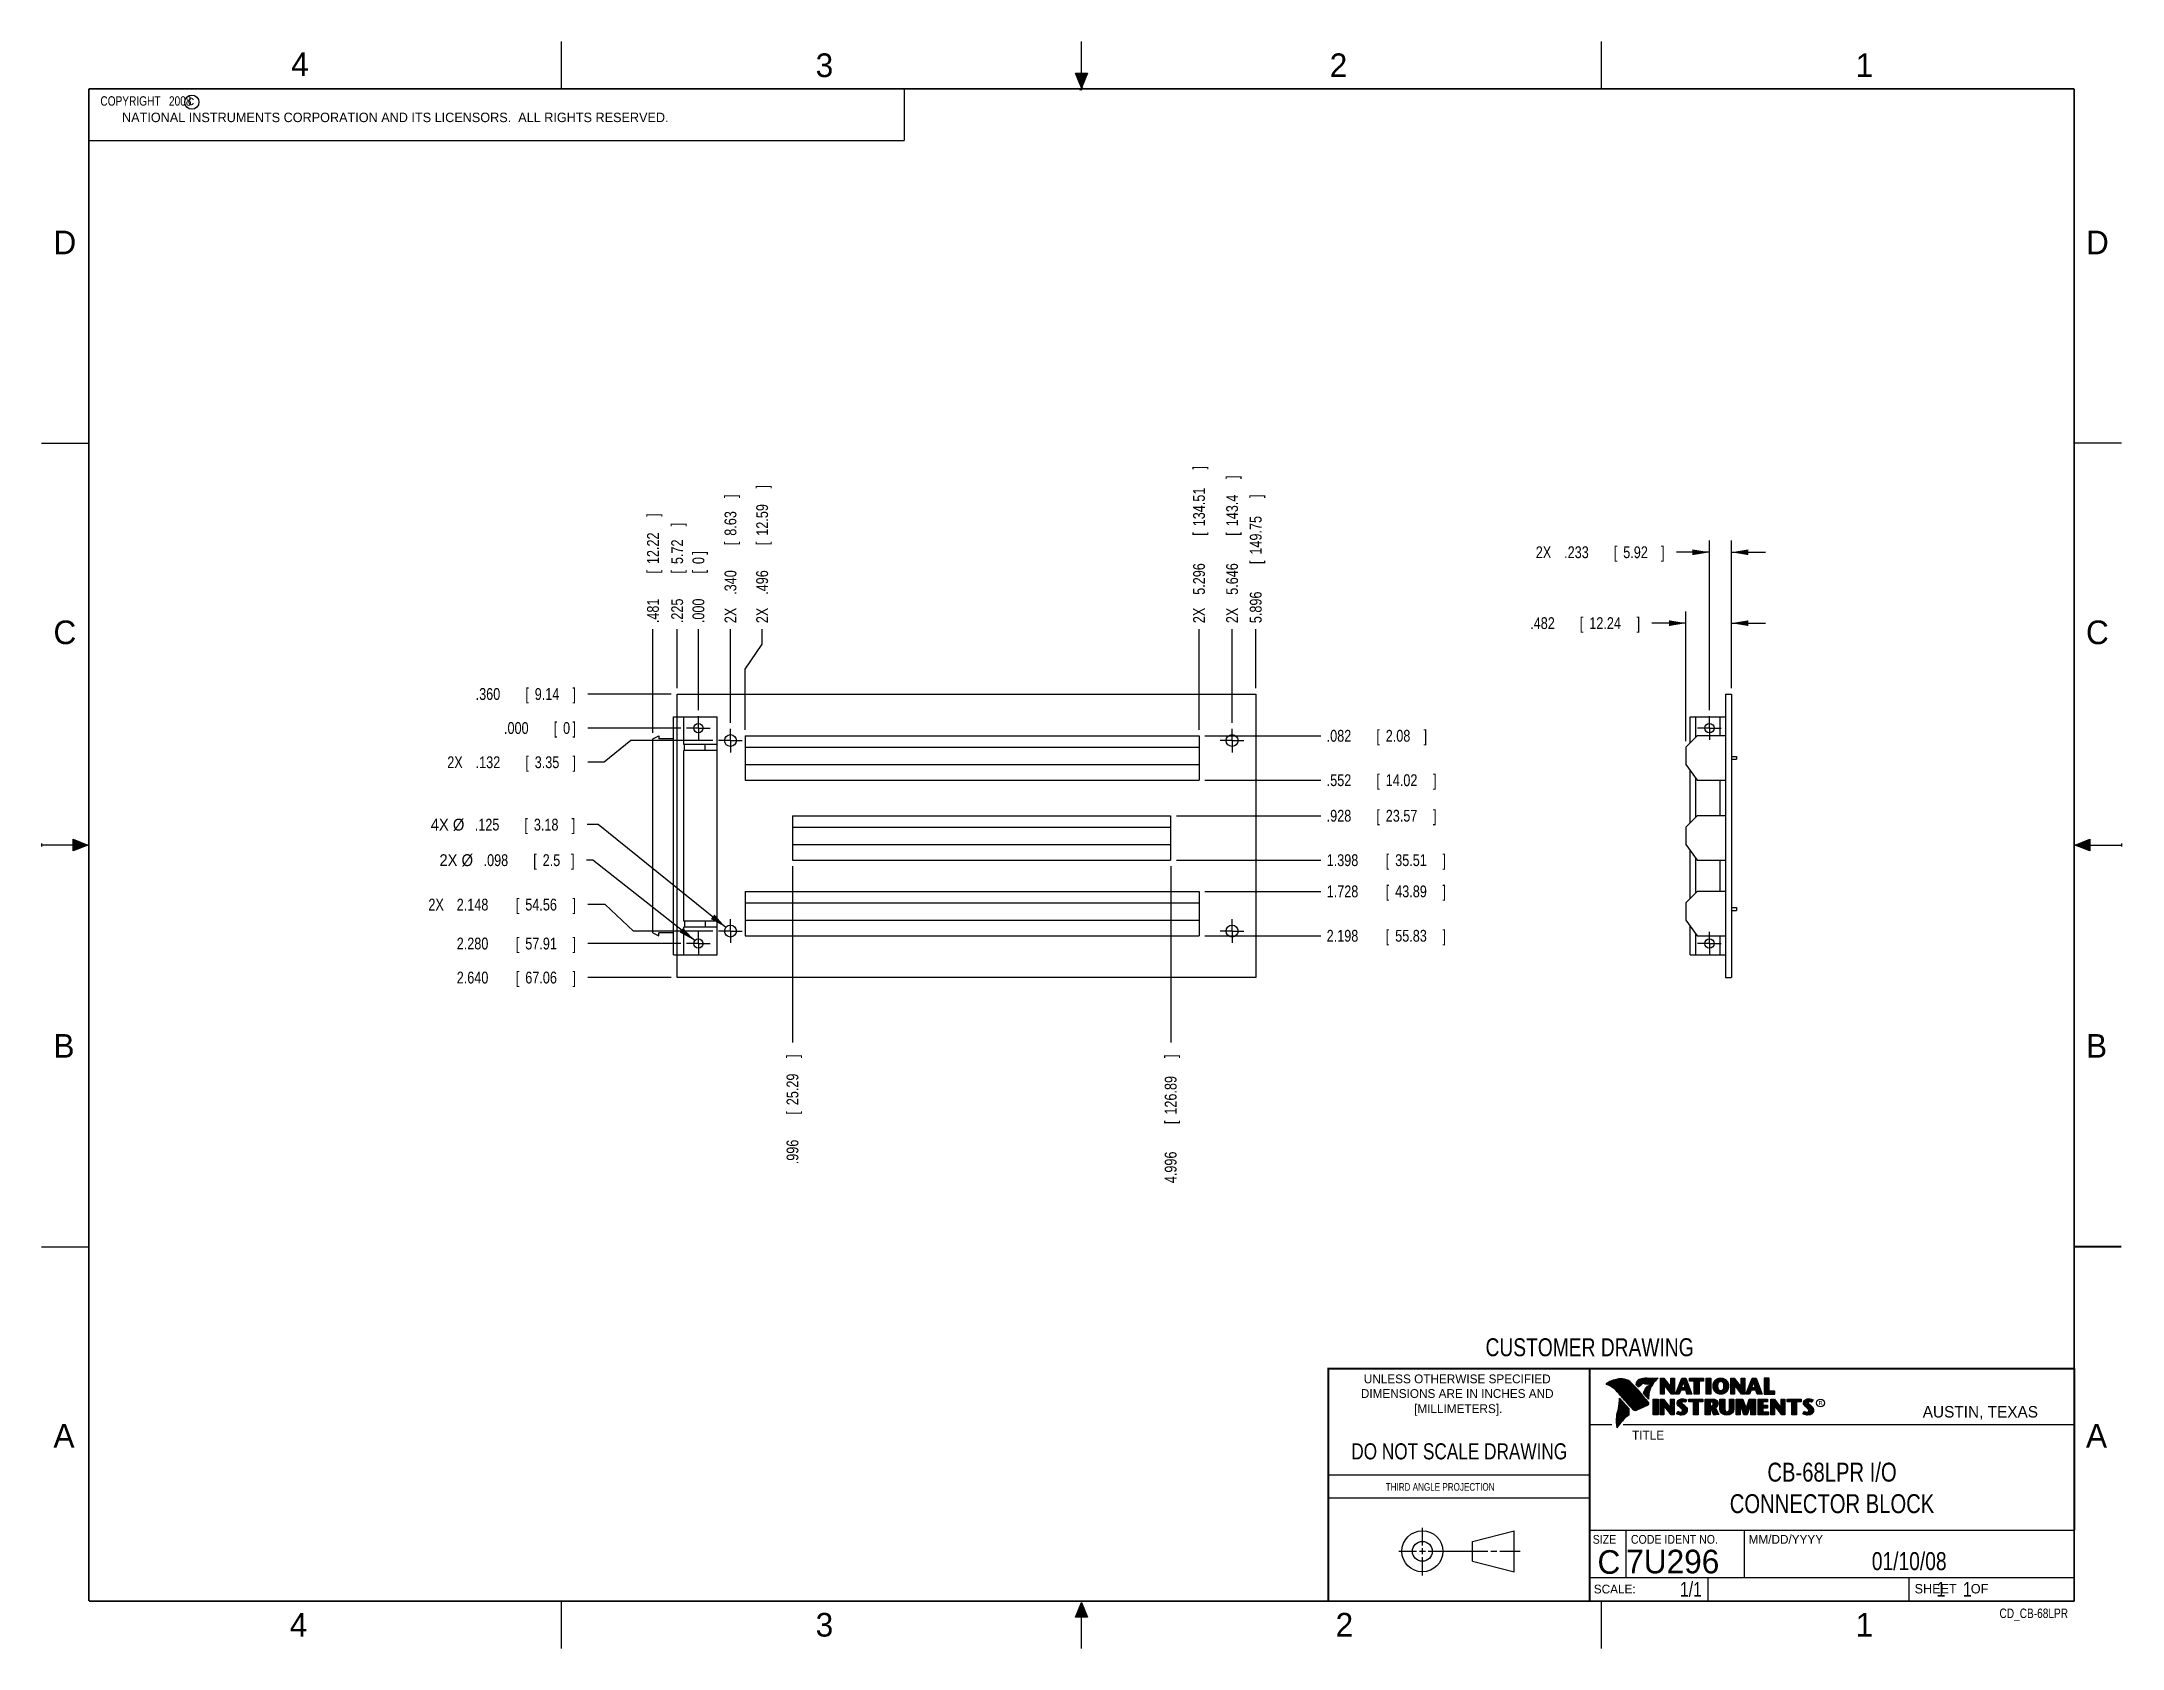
# Model space of a CAD drawing. Header units: inches. Extents: x 0 to 22, y 0 to 17.
import ezdxf
from ezdxf.enums import TextEntityAlignment as Align

# ---------------------------------------------------------------- set-up
doc = ezdxf.new("R2010")
doc.units = ezdxf.units.IN
doc.header["$LTSCALE"] = 1.21
doc.header["$MEASUREMENT"] = 0
doc.linetypes.add('CENTER', pattern=[0.6, 0.375, -0.075, 0.075, -0.075])
doc.layers.get('0').update_dxf_attribs({"linetype": 'CONTINUOUS'})
doc.layers.add('DEFAULT_1', color=7, linetype='CENTER')
doc.layers.add('DIMENSIONS', color=7, linetype='CONTINUOUS')
doc.styles.get("Standard").update_dxf_attribs({"font": 'txt', "width": 0.8})
doc.dimstyles.new('DIMSTYLE_1', dxfattribs={"dimtxt": 0.125, "dimasz": 0.18, "dimexe": 0.18, "dimexo": 0.0625, "dimgap": 0.09, "dimtad": 0, "dimtih": 1, "dimtoh": 1, "dimdec": 3, "dimzin": 4, "dimdsep": 46, "dimtxsty": 'STANDARD', "dimblk": '_FILLED', "dimblk1": '_FILLED', "dimblk2": '_FILLED', "dimcen": 0.09, "dimadec": 0, "dimazin": 0, "dimtp": 0.01, "dimtm": 0.01, "dimtfac": 1, "dimtdec": 3, "dimtofl": 0, "dimtmove": 0, "dimatfit": 3, "dimldrblk": '_FILLED', "dimfxl": 1, "dimtolj": 1, "dimtzin": 4, "dimarcsym": 0})
doc.dimstyles.new('DIMSTYLE_2', dxfattribs={"dimtxt": 0.125, "dimasz": 0.18, "dimexe": 0.18, "dimexo": 0.0625, "dimgap": 0.09, "dimtad": 0, "dimtih": 1, "dimtoh": 1, "dimdec": 3, "dimzin": 4, "dimdsep": 46, "dimtxsty": 'STANDARD', "dimblk": '_FILLED', "dimblk1": '_FILLED', "dimblk2": '_FILLED', "dimcen": 0.09, "dimadec": 0, "dimazin": 0, "dimtp": 0.01, "dimtm": 0.01, "dimtfac": 1, "dimtdec": 3, "dimtofl": 0, "dimtmove": 0, "dimatfit": 3, "dimldrblk": '_FILLED', "dimfxl": 1, "dimtolj": 1, "dimtzin": 4, "dimarcsym": 0})
doc.dimstyles.new('DIMSTYLE_3', dxfattribs={"dimtxt": 0.125, "dimasz": 0.18, "dimexe": 0.18, "dimexo": 0.0625, "dimgap": 0.09, "dimtad": 0, "dimtih": 1, "dimtoh": 1, "dimdec": 3, "dimzin": 4, "dimdsep": 46, "dimtxsty": 'STANDARD', "dimblk": '_FILLED', "dimblk1": '_FILLED', "dimblk2": '_FILLED', "dimcen": 0.09, "dimadec": 0, "dimazin": 0, "dimtp": 0.01, "dimtm": 0.01, "dimtfac": 1, "dimtdec": 3, "dimtofl": 0, "dimtmove": 0, "dimatfit": 3, "dimldrblk": '_FILLED', "dimfxl": 1, "dimtolj": 1, "dimtzin": 4, "dimarcsym": 0})

msp = doc.modelspace()

# ---------------------------------------------------------------- texts
at = {"color": 2, "linetype": 'CONTINUOUS'}
for s, height, p in [('4', 0.25, (2.64, 16.6369)), ('3', 0.25, (8.1875, 16.625)), ('2', 0.25, (13.625, 16.625)), ('1', 0.25, (19.1875, 16.625)), ('c', 0.1, (1.5463, 16.328)), ('NATIONAL INSTRUMENTS CORPORATION AND ITS LICENSORS.  ALL RIGHTS RESERVED.', 0.1, (0.851, 16.1482)), ('D', 0.25, (0.125, 14.75)), ('D', 0.25, (21.625, 14.75)), ('C', 0.25, (0.125, 10.625)), ('C', 0.25, (21.625, 10.625)), ('B', 0.25, (0.125, 6.25)), ('B', 0.25, (21.625, 6.25)), ('R', 0.0418, (18.7972, 2.5749)), ('AUSTIN, TEXAS', 0.121576, (19.898, 2.4426)), ('A', 0.25, (0.125, 2.125)), ('TITLE', 0.093, (16.8235, 2.21)), ('A', 0.25, (21.625, 2.125)), ('MM/DD/YYYY', 0.093, (18.0565, 1.1072)), ('SCALE:', 0.093, (16.4187, 0.5815)), ('SHEET    OF', 0.1, (19.8121, 0.5815)), ('4', 0.25, (2.625, 0.125)), ('3', 0.25, (8.1875, 0.125)), ('2', 0.25, (13.6875, 0.125)), ('1', 0.25, (19.1875, 0.125))]:
    msp.add_text(s, height=height, dxfattribs=at).set_placement(p)
at = {"color": 7, "linetype": 'CONTINUOUS', "width": 0.8}
for s, height, p in [('CUSTOMER DRAWING', 0.19, (16.3742, 3.0911)), ('DO NOT SCALE DRAWING', 0.17, (14.9953, 1.9998))]:
    msp.add_text(s, height=height, dxfattribs=at).set_placement(p, align=Align.CENTER)
at = {"color": 2, "linetype": 'CONTINUOUS'}
for s, p in [('UNLESS OTHERWISE SPECIFIED', (14.9742, 2.8049)), ('DIMENSIONS ARE IN INCHES AND', (14.9742, 2.6501)), ('[MILLIMETERS].', (14.9844, 2.4899))]:
    msp.add_text(s, height=0.093, dxfattribs=at).set_placement(p, align=Align.CENTER)
for s, height, width, p in [('THIRD ANGLE PROJECTION', 0.08, 0.8, (14.2178, 1.6686)), ('SIZE', 0.093, 0.9, (16.407, 1.1072)), ('CODE IDENT NO.', 0.093, 0.9, (16.8114, 1.1072))]:
    msp.add_text(s, height=height, dxfattribs=dict(at, width=width)).set_placement(p)
at = {"color": 7, "linetype": 'CONTINUOUS'}
msp.add_text('C', height=0.25, dxfattribs=at).set_placement((16.5785, 0.7893), align=Align.CENTER)
msp.add_text('7U296', height=0.25, dxfattribs=at).set_placement((16.7614, 0.7941))
at = {"color": 7, "linetype": 'CONTINUOUS', "width": 0.8}
msp.add_text('1/1', height=0.15625, dxfattribs=at).set_placement((17.5623, 0.5469), align=Align.RIGHT)
at = {"color": 2, "linetype": 'CONTINUOUS', "width": 0.8}
msp.add_text('CD_CB-68LPR', height=0.1, dxfattribs=at).set_placement((21.4352, 0.3213), align=Align.RIGHT)
at = {"color": 2, "linetype": 'CONTINUOUS', "insert": (0.5624, 16.4219), "char_height": 0.1, "width": 1.44, "attachment_point": 1}
msp.add_mtext('  COPYRIGHT   2008', dxfattribs=at)
at = {"color": 7, "linetype": 'CONTINUOUS'}
for s, insert, char_height, width, attachment_point in [('CB-68LPR I/O \\PCONNECTOR BLOCK', (18.9387, 1.9646), 0.2, 2.4, 2), ('01/10/08 ', (19.755, 1.0181), 0.19, 1.368, 2), ('     1    1', (19.8125, 0.7031), 0.15625, 1.375, 1)]:
    msp.add_mtext(s, dxfattribs=dict(at, insert=insert, char_height=char_height, width=width, attachment_point=attachment_point))

# ---------------------------------------------------------------- blocks, each defined once
blk = doc.blocks.new('*D0')
at = {"layer": 'DIMENSIONS', "color": 2, "linetype": 'CONTINUOUS'}
blk.add_line((7.287, 9.793), (7.287, 10.785), dxfattribs=at)
at = {"layer": 'DIMENSIONS', "color": 2, "linetype": 'CONTINUOUS', "width": 0.8}
for s, p in [(']', (7.349, 12.172)), ('8.63', (7.349, 11.772)), ('[', (7.349, 11.672)), ('.340', (7.349, 11.147)), ('2X ', (7.349, 10.847))]:
    blk.add_text(s, height=0.125, rotation=90, dxfattribs=at).set_placement(p)
blk = doc.blocks.new('_FILLED')
at = {"color": 0, "linetype": 'BYBLOCK'}
blk.add_solid([(0, 0), (-1, 0.17), (-1, -0.17)], dxfattribs=at)
blk = doc.blocks.new('*D1')
at = {"layer": 'DIMENSIONS', "color": 1, "linetype": 'CONTINUOUS'}
blk.add_line((6.947, 9.925), (6.947, 10.785), dxfattribs=at)
at = {"layer": 'DIMENSIONS', "color": 1, "linetype": 'CONTINUOUS', "width": 0.8}
for s, p in [(']', (7.01, 11.572)), ('0', (7.01, 11.472)), ('[', (7.01, 11.372)), ('.000', (7.01, 10.847))]:
    blk.add_text(s, height=0.125, rotation=90, dxfattribs=at).set_placement(p)
blk = doc.blocks.new('*D2')
at = {"layer": 'DIMENSIONS', "color": 2, "linetype": 'CONTINUOUS'}
blk.add_line((6.722, 10.16), (6.722, 10.785), dxfattribs=at)
at = {"layer": 'DIMENSIONS', "color": 2, "linetype": 'CONTINUOUS', "width": 0.8}
for s, p in [(']', (6.785, 11.872)), ('5.72', (6.785, 11.472)), ('[', (6.785, 11.372)), ('.225', (6.785, 10.847))]:
    blk.add_text(s, height=0.125, rotation=90, dxfattribs=at).set_placement(p)
blk = doc.blocks.new('*D3')
at = {"layer": 'DIMENSIONS', "color": 2, "linetype": 'CONTINUOUS'}
for p, q in [((7.443, 10.362), (7.621, 10.625)), ((7.621, 10.625), (7.621, 10.785)), ((7.443, 9.718), (7.443, 10.362))]:
    blk.add_line(p, q, dxfattribs=at)
at = {"layer": 'DIMENSIONS', "color": 2, "linetype": 'CONTINUOUS', "width": 0.8}
for s, p in [(']', (7.684, 12.272)), ('12.59', (7.684, 11.772)), ('[', (7.684, 11.672)), ('.496', (7.684, 11.147)), ('2X ', (7.684, 10.847))]:
    blk.add_text(s, height=0.125, rotation=90, dxfattribs=at).set_placement(p)
blk = doc.blocks.new('*D4')
at = {"layer": 'DIMENSIONS', "color": 2, "linetype": 'CONTINUOUS'}
blk.add_line((12.243, 9.718), (12.243, 10.785), dxfattribs=at)
at = {"layer": 'DIMENSIONS', "color": 2, "linetype": 'CONTINUOUS', "width": 0.8}
for s, p in [(']', (12.305, 12.472)), ('134.51', (12.305, 11.872)), ('[', (12.305, 11.772)), ('5.296', (12.305, 11.147)), ('2X ', (12.305, 10.847))]:
    blk.add_text(s, height=0.125, rotation=90, dxfattribs=at).set_placement(p)
blk = doc.blocks.new('*D5')
at = {"layer": 'DIMENSIONS', "color": 2, "linetype": 'CONTINUOUS'}
blk.add_line((12.593, 9.793), (12.593, 10.785), dxfattribs=at)
at = {"layer": 'DIMENSIONS', "color": 2, "linetype": 'CONTINUOUS', "width": 0.8}
for s, p in [(']', (12.655, 12.372)), ('143.4', (12.655, 11.872)), ('[', (12.655, 11.772)), ('5.646', (12.655, 11.147)), ('2X ', (12.655, 10.847))]:
    blk.add_text(s, height=0.125, rotation=90, dxfattribs=at).set_placement(p)
blk = doc.blocks.new('*D6')
at = {"layer": 'DIMENSIONS', "color": 2, "linetype": 'CONTINUOUS'}
blk.add_line((12.843, 10.16), (12.843, 10.785), dxfattribs=at)
at = {"layer": 'DIMENSIONS', "color": 2, "linetype": 'CONTINUOUS', "width": 0.8}
for s, p in [(']', (12.905, 12.172)), ('149.75', (12.905, 11.572)), ('[', (12.905, 11.472)), ('5.896', (12.905, 10.847))]:
    blk.add_text(s, height=0.125, rotation=90, dxfattribs=at).set_placement(p)
blk = doc.blocks.new('*D7')
at = {"layer": 'DIMENSIONS', "color": 2, "linetype": 'CONTINUOUS'}
blk.add_line((11.943, 8.277), (11.943, 6.41), dxfattribs=at)
at = {"layer": 'DIMENSIONS', "color": 2, "linetype": 'CONTINUOUS', "width": 0.8}
for s, p in [(']', (12.005, 6.247)), ('126.89', (12.005, 5.647)), ('[', (12.005, 5.547)), ('4.996', (12.005, 4.922))]:
    blk.add_text(s, height=0.125, rotation=90, dxfattribs=at).set_placement(p)
blk = doc.blocks.new('*D8')
at = {"layer": 'DIMENSIONS', "color": 2, "linetype": 'CONTINUOUS'}
blk.add_line((7.943, 8.277), (7.943, 6.41), dxfattribs=at)
at = {"layer": 'DIMENSIONS', "color": 2, "linetype": 'CONTINUOUS', "width": 0.8}
for s, p in [(']', (8.005, 6.247)), ('25.29', (8.005, 5.747)), ('[', (8.005, 5.647)), ('.996', (8.005, 5.122))]:
    blk.add_text(s, height=0.125, rotation=90, dxfattribs=at).set_placement(p)
blk = doc.blocks.new('*D9')
at = {"layer": 'DIMENSIONS', "color": 2, "linetype": 'CONTINUOUS'}
blk.add_line((6.466, 9.685), (6.466, 10.785), dxfattribs=at)
at = {"layer": 'DIMENSIONS', "color": 2, "linetype": 'CONTINUOUS', "width": 0.8}
for s, p in [(']', (6.529, 11.972)), ('12.22', (6.529, 11.472)), ('[', (6.529, 11.372)), ('.481', (6.529, 10.847))]:
    blk.add_text(s, height=0.125, rotation=90, dxfattribs=at).set_placement(p)
blk = doc.blocks.new('*D10')
at = {"layer": 'DIMENSIONS', "color": 2, "linetype": 'CONTINUOUS'}
blk.add_line((6.66, 10.097), (5.779, 10.097), dxfattribs=at)
at = {"layer": 'DIMENSIONS', "color": 2, "linetype": 'CONTINUOUS', "width": 0.8}
for s, p in [('.360', (4.591, 10.035)), ('[', (5.116, 10.035)), ('9.14', (5.216, 10.035)), (']', (5.616, 10.035))]:
    blk.add_text(s, height=0.125, dxfattribs=at).set_placement(p)
blk = doc.blocks.new('*D11')
at = {"layer": 'DIMENSIONS', "color": 1, "linetype": 'CONTINUOUS'}
blk.add_line((6.76, 9.737), (5.779, 9.737), dxfattribs=at)
at = {"layer": 'DIMENSIONS', "color": 1, "linetype": 'CONTINUOUS', "width": 0.8}
for s, p in [('.000', (4.891, 9.675)), ('[', (5.416, 9.675)), ('0', (5.516, 9.675)), (']', (5.616, 9.675))]:
    blk.add_text(s, height=0.125, dxfattribs=at).set_placement(p)
blk = doc.blocks.new('*D12')
at = {"layer": 'DIMENSIONS', "color": 2, "linetype": 'CONTINUOUS'}
blk.add_line((6.76, 7.457), (5.779, 7.457), dxfattribs=at)
at = {"layer": 'DIMENSIONS', "color": 2, "linetype": 'CONTINUOUS', "width": 0.8}
for s, p in [('2.280', (4.391, 7.395)), ('[', (5.016, 7.395)), ('57.91', (5.116, 7.395)), (']', (5.616, 7.395))]:
    blk.add_text(s, height=0.125, dxfattribs=at).set_placement(p)
blk = doc.blocks.new('*D13')
at = {"layer": 'DIMENSIONS', "color": 2, "linetype": 'CONTINUOUS'}
blk.add_line((6.66, 7.097), (5.779, 7.097), dxfattribs=at)
at = {"layer": 'DIMENSIONS', "color": 2, "linetype": 'CONTINUOUS', "width": 0.8}
for s, p in [('2.640', (4.391, 7.035)), ('[', (5.016, 7.035)), ('67.06', (5.116, 7.035)), (']', (5.616, 7.035))]:
    blk.add_text(s, height=0.125, dxfattribs=at).set_placement(p)
blk = doc.blocks.new('*D14')
at = {"layer": 'DIMENSIONS', "color": 2, "linetype": 'CONTINUOUS'}
for p, q in [((6.233, 9.605), (5.95, 9.375)), ((7.099, 9.605), (6.233, 9.605)), ((5.95, 9.375), (5.779, 9.375))]:
    blk.add_line(p, q, dxfattribs=at)
at = {"layer": 'DIMENSIONS', "color": 2, "linetype": 'CONTINUOUS', "width": 0.8}
for s, p in [('2X ', (4.291, 9.313)), ('.132', (4.591, 9.313)), ('[', (5.116, 9.313)), ('3.35', (5.216, 9.313)), (']', (5.616, 9.313))]:
    blk.add_text(s, height=0.125, dxfattribs=at).set_placement(p)
blk = doc.blocks.new('*D15')
at = {"layer": 'DIMENSIONS', "color": 2, "linetype": 'CONTINUOUS'}
for p, q in [((5.961, 7.87), (5.779, 7.87)), ((6.261, 7.589), (5.961, 7.87)), ((7.099, 7.589), (6.261, 7.589))]:
    blk.add_line(p, q, dxfattribs=at)
at = {"layer": 'DIMENSIONS', "color": 2, "linetype": 'CONTINUOUS', "width": 0.8}
for s, p in [('2X ', (4.091, 7.807)), ('2.148', (4.391, 7.807)), ('[', (5.016, 7.807)), ('54.56', (5.116, 7.807)), (']', (5.616, 7.807))]:
    blk.add_text(s, height=0.125, dxfattribs=at).set_placement(p)
blk = doc.blocks.new('*D16')
at = {"layer": 'DIMENSIONS', "color": 2, "linetype": 'CONTINUOUS'}
blk.add_line((12.305, 9.655), (13.53, 9.655), dxfattribs=at)
at = {"layer": 'DIMENSIONS', "color": 2, "linetype": 'CONTINUOUS', "width": 0.8}
for s, p in [('.082', (13.593, 9.593)), ('[', (14.118, 9.593)), ('2.08', (14.218, 9.593)), (']', (14.618, 9.593))]:
    blk.add_text(s, height=0.125, dxfattribs=at).set_placement(p)
blk = doc.blocks.new('*D17')
at = {"layer": 'DIMENSIONS', "color": 2, "linetype": 'CONTINUOUS'}
blk.add_line((12.305, 9.185), (13.53, 9.185), dxfattribs=at)
at = {"layer": 'DIMENSIONS', "color": 2, "linetype": 'CONTINUOUS', "width": 0.8}
for s, p in [('.552', (13.593, 9.123)), ('[', (14.118, 9.123)), ('14.02', (14.218, 9.123)), (']', (14.718, 9.123))]:
    blk.add_text(s, height=0.125, dxfattribs=at).set_placement(p)
blk = doc.blocks.new('*D18')
at = {"layer": 'DIMENSIONS', "color": 2, "linetype": 'CONTINUOUS'}
blk.add_line((12.005, 8.809), (13.53, 8.809), dxfattribs=at)
at = {"layer": 'DIMENSIONS', "color": 2, "linetype": 'CONTINUOUS', "width": 0.8}
for s, p in [('.928', (13.593, 8.747)), ('[', (14.118, 8.747)), ('23.57', (14.218, 8.747)), (']', (14.718, 8.747))]:
    blk.add_text(s, height=0.125, dxfattribs=at).set_placement(p)
blk = doc.blocks.new('*D19')
at = {"layer": 'DIMENSIONS', "color": 2, "linetype": 'CONTINUOUS'}
blk.add_line((12.005, 8.339), (13.53, 8.339), dxfattribs=at)
at = {"layer": 'DIMENSIONS', "color": 2, "linetype": 'CONTINUOUS', "width": 0.8}
for s, p in [('1.398', (13.593, 8.277)), ('[', (14.218, 8.277)), ('35.51', (14.318, 8.277)), (']', (14.818, 8.277))]:
    blk.add_text(s, height=0.125, dxfattribs=at).set_placement(p)
blk = doc.blocks.new('*D20')
at = {"layer": 'DIMENSIONS', "color": 2, "linetype": 'CONTINUOUS'}
blk.add_line((12.305, 8.009), (13.53, 8.009), dxfattribs=at)
at = {"layer": 'DIMENSIONS', "color": 2, "linetype": 'CONTINUOUS', "width": 0.8}
for s, p in [('1.728', (13.593, 7.947)), ('[', (14.218, 7.947)), ('43.89', (14.318, 7.947)), (']', (14.818, 7.947))]:
    blk.add_text(s, height=0.125, dxfattribs=at).set_placement(p)
blk = doc.blocks.new('*D21')
at = {"layer": 'DIMENSIONS', "color": 2, "linetype": 'CONTINUOUS'}
blk.add_line((12.305, 7.539), (13.53, 7.539), dxfattribs=at)
at = {"layer": 'DIMENSIONS', "color": 2, "linetype": 'CONTINUOUS', "width": 0.8}
for s, p in [('2.198', (13.593, 7.477)), ('[', (14.218, 7.477)), ('55.83', (14.318, 7.477)), (']', (14.818, 7.477))]:
    blk.add_text(s, height=0.125, dxfattribs=at).set_placement(p)
blk = doc.blocks.new('*D22')
at = {"layer": 'DIMENSIONS', "color": 2, "linetype": 'CONTINUOUS'}
for p, q in [((5.887, 8.716), (5.77, 8.716)), ((7.238, 7.628), (5.887, 8.716))]:
    blk.add_line(p, q, dxfattribs=at)
at = {"layer": 'DIMENSIONS', "color": 2, "linetype": 'CONTINUOUS', "xscale": 0.18, "yscale": 0.18, "zscale": 0.18, "rotation": 321.166747}
blk.add_blockref('_FILLED', (7.238, 7.628), dxfattribs=at)
at = {"layer": 'DIMENSIONS', "color": 2, "linetype": 'CONTINUOUS'}
for s, width, p in [('4X %%c', 0.933333, (4.116, 8.653)), ('.125', 0.8, (4.582, 8.653)), ('[', 0.8, (5.107, 8.653)), ('3.18', 0.8, (5.207, 8.653)), (']', 0.8, (5.607, 8.653))]:
    blk.add_text(s, height=0.125, dxfattribs=dict(at, width=width)).set_placement(p)
blk = doc.blocks.new('*D23')
at = {"layer": 'DIMENSIONS', "color": 2, "linetype": 'CONTINUOUS'}
for p, q in [((5.831, 8.339), (5.762, 8.339)), ((6.909, 7.488), (5.831, 8.339))]:
    blk.add_line(p, q, dxfattribs=at)
at = {"layer": 'DIMENSIONS', "color": 2, "linetype": 'CONTINUOUS', "xscale": 0.18, "yscale": 0.18, "zscale": 0.18, "rotation": 321.683077}
blk.add_blockref('_FILLED', (6.909, 7.488), dxfattribs=at)
at = {"layer": 'DIMENSIONS', "color": 2, "linetype": 'CONTINUOUS'}
for s, width, p in [('2X %%c', 0.933333, (4.208, 8.277)), ('.098', 0.8, (4.675, 8.277)), ('[', 0.8, (5.2, 8.277)), ('2.5', 0.8, (5.3, 8.277)), (']', 0.8, (5.6, 8.277))]:
    blk.add_text(s, height=0.125, dxfattribs=dict(at, width=width)).set_placement(p)
blk = doc.blocks.new('*D24')
at = {"layer": 'DIMENSIONS', "color": 2, "linetype": 'CONTINUOUS'}
for p, q in [((17.393, 10.847), (17.033, 10.847)), ((17.393, 9.598), (17.393, 10.972)), ((17.875, 10.16), (17.875, 10.972)), ((17.875, 10.847), (18.235, 10.847))]:
    blk.add_line(p, q, dxfattribs=at)
at = {"layer": 'DIMENSIONS', "color": 2, "linetype": 'CONTINUOUS', "xscale": 0.18, "yscale": 0.18, "zscale": 0.18}
blk.add_blockref('_FILLED', (17.393, 10.847), dxfattribs=at)
at = {"layer": 'DIMENSIONS', "color": 2, "linetype": 'CONTINUOUS', "xscale": 0.18, "yscale": 0.18, "zscale": 0.18, "rotation": 180}
blk.add_blockref('_FILLED', (17.875, 10.847), dxfattribs=at)
at = {"layer": 'DIMENSIONS', "color": 2, "linetype": 'CONTINUOUS', "width": 0.8}
for s, p in [('.482', (15.746, 10.785)), ('[', (16.271, 10.785)), ('12.24', (16.371, 10.785)), (']', (16.871, 10.785))]:
    blk.add_text(s, height=0.125, dxfattribs=at).set_placement(p)
blk = doc.blocks.new('*D25')
at = {"layer": 'DIMENSIONS', "color": 2, "linetype": 'CONTINUOUS'}
for p, q in [((17.642, 9.925), (17.642, 11.722)), ((17.875, 10.16), (17.875, 11.722)), ((17.642, 11.597), (17.292, 11.597)), ((17.875, 11.597), (18.235, 11.597))]:
    blk.add_line(p, q, dxfattribs=at)
at = {"layer": 'DIMENSIONS', "color": 2, "linetype": 'CONTINUOUS', "xscale": 0.18, "yscale": 0.18, "zscale": 0.18}
blk.add_blockref('_FILLED', (17.642, 11.597), dxfattribs=at)
at = {"layer": 'DIMENSIONS', "color": 2, "linetype": 'CONTINUOUS', "xscale": 0.18, "yscale": 0.18, "zscale": 0.18, "rotation": 180}
blk.add_blockref('_FILLED', (17.875, 11.597), dxfattribs=at)
at = {"layer": 'DIMENSIONS', "color": 2, "linetype": 'CONTINUOUS', "width": 0.8}
for s, p in [('[', (16.63, 11.535)), (']', (17.13, 11.535)), ('2X ', (15.805, 11.535)), ('.233', (16.105, 11.535)), ('5.92', (16.73, 11.535))]:
    blk.add_text(s, height=0.125, dxfattribs=at).set_placement(p)

# ---------------------------------------------------------------- dimensions: what is measured, and where the dimension line sits
at = {"layer": 'DIMENSIONS', "color": 2, "linetype": 'CONTINUOUS'}
for feature_location, offset, dtype, origin, picture, middle in [((12.2427, 9.7176), (0, 1.067), 1, (6.9471, 9.6551), '*D4', (12.2427, 11.7096)), ((12.5927, 9.7927), (0, 0.9919), 1, (6.9471, 9.7302), '*D5', (12.5927, 11.6596)), ((7.4427444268, 9.7175996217), (0.1784900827, 1.067), 0, (6.9471144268, 9.6550996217), '*D3', (7.6212345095, 11.6095996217)), ((7.2867, 9.7927), (0, 0.9919), 1, (6.9471, 9.8622), '*D0', (7.2867, 11.5596)), ((7.0991, 7.5891), (-1.3204, 0.2806), 0, (7.1616, 9.7371), '*D15', (4.9037, 7.8697)), ((7.0991, 9.6051), (-1.3204, -0.2299), 0, (7.1616, 9.7371), '*D14', (5.0037, 9.3752))]:
    dim = msp.add_ordinate_dim(feature_location=feature_location, offset=offset, dtype=dtype, origin=origin, text='2X <>', dimstyle='DIMSTYLE_1', dxfattribs=at)
    dim.commit()
    dim.dimension.update_dxf_attribs({"geometry": picture, "text_midpoint": middle})
for feature_location, offset, dtype, origin, picture, middle in [((12.8427, 10.1596), (0, 0.625), 1, (6.9471, 10.0971), '*D6', (12.8427, 11.5596)), ((6.4662, 9.6854), (0, 1.0992), 1, (6.9471, 9.6229), '*D9', (6.4662, 11.4596)), ((6.7221, 10.1596), (0, 0.625), 1, (6.9471, 10.0971), '*D2', (6.7221, 11.4096)), ((6.6596, 10.0971), (-0.8809, 0), 0, (6.822, 9.7371), '*D10', (5.1537, 10.0971)), ((6.7595, 7.4571), (-0.9808, 0), 0, (6.822, 9.7371), '*D12', (5.0537, 7.4571)), ((6.6596, 7.0971), (-0.8809, 0), 0, (6.7221, 9.7371), '*D13', (5.0537, 7.0971)), ((12.0052, 8.8091), (1.525, 0), 0, (11.9427, 9.7371), '*D18', (14.2052, 8.8091)), ((12.0052, 8.3391), (1.525, 0), 0, (11.9427, 9.7371), '*D19', (14.2552, 8.3391)), ((12.3052, 9.6551), (1.225, 0), 0, (12.2427, 9.7371), '*D16', (14.1552, 9.6551)), ((12.3052, 9.1851), (1.225, 0), 0, (12.2427, 9.7371), '*D17', (14.2052, 9.1851)), ((12.3052, 8.0091), (1.225, 0), 0, (12.2427, 9.7371), '*D20', (14.2552, 8.0091)), ((12.3052, 7.5391), (1.225, 0), 0, (12.2427, 9.7371), '*D21', (14.2552, 7.5391)), ((11.9427, 8.2766), (0, -1.867), 1, (6.9471, 8.3391), '*D7', (11.9427, 5.6346)), ((7.9427, 8.2766), (0, -1.867), 1, (6.9471, 8.3391), '*D8', (7.9427, 5.7346))]:
    dim = msp.add_ordinate_dim(feature_location=feature_location, offset=offset, dtype=dtype, origin=origin, dimstyle='DIMSTYLE_1', dxfattribs=at)
    dim.commit()
    dim.dimension.update_dxf_attribs({"geometry": picture, "text_midpoint": middle})
dim = msp.add_linear_dim(base=(17.6417, 11.5971), p1=(17.875, 10.1596), p2=(17.6417, 9.9246), angle=180, text='2X <>', dimstyle='DIMSTYLE_3', dxfattribs=at)
dim.commit()
dim.dimension.update_dxf_attribs({"geometry": '*D25', "text_midpoint": (16.5174, 11.5971), "dimtype": 160})
at = {"layer": 'DIMENSIONS', "color": 1, "linetype": 'CONTINUOUS'}
for feature_location, offset, dtype, origin, picture, middle in [((6.9471144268, 9.9246996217), (0, 0.8599), 1, (6.9471144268, 9.8621996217), '*D1', (6.9471144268, 11.2595996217)), ((6.7595144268, 9.7370996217), (-0.9808055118, 0), 0, (6.8220144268, 9.7370996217), '*D11', (5.303708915, 9.7370996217))]:
    dim = msp.add_ordinate_dim(feature_location=feature_location, offset=offset, dtype=dtype, origin=origin, dimstyle='DIMSTYLE_1', dxfattribs=at)
    dim.commit()
    dim.dimension.update_dxf_attribs({"geometry": picture, "text_midpoint": middle})
at = {"layer": 'DIMENSIONS', "color": 2, "linetype": 'CONTINUOUS'}
dim = msp.add_linear_dim(base=(17.393, 10.8471), p1=(17.875, 10.1596), p2=(17.393, 9.5976), angle=180, dimstyle='DIMSTYLE_3', dxfattribs=at)
dim.commit()
dim.dimension.update_dxf_attribs({"geometry": '*D24', "text_midpoint": (16.3585, 10.8471), "dimtype": 160})
for p1, p2, text, picture, middle in [((7.2381, 7.6283), (7.3354, 7.5499), '4X <>', '*D22', (4.9116, 8.7155)), ((6.9085, 7.4876), (6.9857, 7.4266), '2X <>', '*D23', (4.9539, 8.3393))]:
    dim = msp.add_diameter_dim_2p(p1=p1, p2=p2, text=text, dimstyle='DIMSTYLE_2', dxfattribs=at)
    dim.commit()
    dim.dimension.update_dxf_attribs({"geometry": picture, "text_midpoint": middle, "dimtype": 163})

# ---------------------------------------------------------------- hatches: boundary and pattern name
at = {"linetype": 'CONTINUOUS'}
for points in [[(11, 16.51), (10.9375, 16.6663), (11.0625, 16.6663)], [(0.3337, 8.5625), (0.49, 8.5), (0.3337, 8.4375)], [(21.6663, 8.5625), (21.6663, 8.4375), (21.51, 8.5)], [(10.9375, 0.3287), (11, 0.485), (11.0625, 0.3287)]]:
    msp.add_hatch(color=2, dxfattribs=at).paths.add_polyline_path(points)

# ---------------------------------------------------------------- linework, layer by layer
at = {"color": 2, "linetype": 'CONTINUOUS'}
for p, q in [((5.5, 16.5), (5.5, 17)), ((11, 16.485), (11, 17)), ((16.5, 16.5), (16.5, 17)), ((11, 16.51), (10.9375, 16.6663)), ((10.9375, 16.6663), (11.0625, 16.6663)), ((11.015, 16.515), (10.985, 16.485)), ((10.985, 16.485), (11, 16.515)), ((11.0625, 16.6663), (11, 16.51)), ((11, 16.485), (11.015, 16.515)), ((0.4999, 16.5), (9.1249, 16.5)), ((0.4999, 16.5), (0.4999, 15.9531)), ((9.1249, 16.5), (9.1249, 15.9531)), ((0.4999, 15.9531), (9.1249, 15.9531)), ((0, 12.75), (0.5, 12.75)), ((22, 12.75), (21.5, 12.75)), ((0, 8.515), (0, 8.485)), ((0.49, 8.5), (0, 8.5)), ((0.3337, 8.4375), (0.3337, 8.5625)), ((0.3337, 8.5625), (0.49, 8.5)), ((0.49, 8.5), (0.3337, 8.4375)), ((21.51, 8.5), (21.6663, 8.5625)), ((21.51, 8.5), (22, 8.5)), ((21.6663, 8.4375), (21.51, 8.5)), ((21.6663, 8.5625), (21.6663, 8.4375)), ((22, 8.515), (22, 8.485)), ((0, 4.25), (0.5, 4.25)), ((16.3737, 2.9596), (21.5037, 2.9596)), ((16.3737, 2.9596), (16.3737, 1.2496)), ((16.375, 2.96), (21.5, 2.96)), ((21.5037, 2.9596), (21.5037, 1.2496)), ((16.5578, 2.796), (16.5578, 2.7989)), ((16.5646, 2.7936), (16.5646, 2.8033)), ((16.5714, 2.7909), (16.5714, 2.8075)), ((16.5782, 2.788), (16.5782, 2.8116)), ((16.5851, 2.7849), (16.5851, 2.8154)), ((16.5919, 2.7815), (16.5919, 2.819)), ((16.5987, 2.7778), (16.5987, 2.8221)), ((16.6055, 2.7738), (16.6055, 2.8249)), ((16.6124, 2.7696), (16.6124, 2.8276)), ((16.6192, 2.765), (16.6192, 2.8301)), ((16.626, 2.7601), (16.626, 2.8325)), ((16.6329, 2.7549), (16.6329, 2.8347)), ((16.6397, 2.7492), (16.6397, 2.8367)), ((16.6465, 2.7431), (16.6465, 2.8386)), ((16.6533, 2.7366), (16.6533, 2.8403)), ((16.6602, 2.7295), (16.6602, 2.8419)), ((16.667, 2.7221), (16.667, 2.8435)), ((16.6738, 2.7146), (16.6738, 2.8449)), ((16.6806, 2.707), (16.6806, 2.8459)), ((16.6875, 2.6995), (16.6875, 2.8467)), ((16.7939, 2.533), (16.6919, 2.6489)), ((16.6943, 2.6918), (16.6943, 2.8472)), ((16.7011, 2.6841), (16.7011, 2.8474)), ((16.708, 2.6764), (16.708, 2.8474)), ((16.7148, 2.6685), (16.7148, 2.847)), ((16.7216, 2.6607), (16.7216, 2.8465)), ((16.7284, 2.6527), (16.7284, 2.8456)), ((16.7353, 2.6447), (16.7353, 2.8445)), ((16.7421, 2.6366), (16.7421, 2.8431)), ((16.7489, 2.6285), (16.7489, 2.8417)), ((16.7557, 2.6204), (16.7557, 2.84)), ((16.7626, 2.6125), (16.7626, 2.8378)), ((16.7694, 2.6046), (16.7694, 2.8352)), ((16.7762, 2.5968), (16.7762, 2.8321)), ((16.7831, 2.5891), (16.7831, 2.8284)), ((16.7899, 2.5815), (16.7899, 2.8242)), ((16.7967, 2.5739), (16.7967, 2.8193)), ((16.8035, 2.5665), (16.8035, 2.8136)), ((16.8104, 2.5591), (16.8104, 2.807)), ((16.8172, 2.5519), (16.8172, 2.7996)), ((16.824, 2.5447), (16.824, 2.7924)), ((16.8308, 2.5375), (16.8308, 2.7853)), ((16.8377, 2.5314), (16.8377, 2.7781)), ((16.8445, 2.5262), (16.8445, 2.7709)), ((16.8513, 2.523), (16.8513, 2.7637)), ((16.8581, 2.5224), (16.8581, 2.7565)), ((16.8864, 2.7664), (16.8632, 2.7937)), ((16.865, 2.5241), (16.865, 2.7493)), ((16.8877, 2.7723), (16.8682, 2.7952)), ((16.8718, 2.791), (16.8718, 2.8085)), ((16.8718, 2.527), (16.8718, 2.7421)), ((16.8786, 2.783), (16.8786, 2.8206)), ((16.8786, 2.5298), (16.8786, 2.7348)), ((16.8855, 2.7749), (16.8855, 2.8281)), ((16.8855, 2.5327), (16.8855, 2.727)), ((16.8923, 2.7747), (16.8923, 2.8335)), ((16.8923, 2.5356), (16.8923, 2.7187)), ((16.8991, 2.7788), (16.8991, 2.8375)), ((16.8991, 2.5385), (16.8991, 2.7104)), ((16.9059, 2.7837), (16.9059, 2.8408)), ((16.9059, 2.5415), (16.9059, 2.7022)), ((16.9128, 2.7896), (16.9128, 2.8436)), ((16.9128, 2.5446), (16.9128, 2.6939)), ((16.9196, 2.7966), (16.9196, 2.8459)), ((16.9196, 2.5477), (16.9196, 2.6856)), ((16.9264, 2.8018), (16.9264, 2.8477)), ((16.9264, 2.5508), (16.9264, 2.6774)), ((16.9332, 2.8053), (16.9332, 2.849)), ((16.9332, 2.554), (16.9332, 2.6691)), ((16.9401, 2.8077), (16.9401, 2.8499)), ((16.9401, 2.5573), (16.9401, 2.6608)), ((16.9616, 2.6797), (16.9434, 2.7005)), ((16.9469, 2.8082), (16.9469, 2.8509)), ((16.9469, 2.5606), (16.9469, 2.6526)), ((16.9653, 2.6828), (16.9492, 2.7013)), ((16.9537, 2.8069), (16.9537, 2.8518)), ((16.9537, 2.696), (16.9537, 2.7109)), ((16.9537, 2.5639), (16.9537, 2.6443)), ((16.9606, 2.8048), (16.9606, 2.8525)), ((16.9606, 2.6882), (16.9606, 2.7266)), ((16.9674, 2.8034), (16.9674, 2.8531)), ((16.9674, 2.6802), (16.9674, 2.7444)), ((16.9742, 2.8027), (16.9742, 2.8536)), ((16.9742, 2.672), (16.9742, 2.7568)), ((16.981, 2.8023), (16.981, 2.854)), ((16.981, 2.664), (16.981, 2.7634)), ((16.9838, 2.8589), (17.0997, 2.8607)), ((16.9839, 2.8541), (17.087, 2.8557)), ((16.9879, 2.802), (16.9879, 2.8542)), ((16.9879, 2.6563), (16.9879, 2.7665)), ((16.999, 2.637), (16.9946, 2.6418)), ((16.9947, 2.8019), (16.9947, 2.8543)), ((16.9947, 2.6748), (16.9947, 2.7683)), ((17.0015, 2.8005), (17.0015, 2.8544)), ((17.0015, 2.7195), (17.0015, 2.7694)), ((17.0083, 2.7963), (17.0083, 2.8545)), ((17.0083, 2.7388), (17.0083, 2.7698)), ((17.0152, 2.755), (17.0152, 2.8546)), ((17.022, 2.7691), (17.022, 2.8547)), ((17.0288, 2.7817), (17.0288, 2.8548)), ((17.0357, 2.7931), (17.0357, 2.8549)), ((17.0425, 2.8035), (17.0425, 2.855)), ((17.0493, 2.8131), (17.0493, 2.8551)), ((17.0561, 2.822), (17.0561, 2.8552)), ((17.063, 2.8303), (17.063, 2.8553)), ((17.0698, 2.8381), (17.0698, 2.8554)), ((17.0766, 2.8454), (17.0766, 2.8555)), ((17.1243, 2.8592), (17.1609, 2.8592)), ((17.1243, 2.6915), (17.1243, 2.8592)), ((17.1637, 2.6915), (17.1243, 2.6915)), ((17.1291, 2.8543), (17.1585, 2.8543)), ((17.1291, 2.6963), (17.1291, 2.8543)), ((17.1589, 2.6963), (17.1291, 2.6963)), ((17.1381, 2.6963), (17.1381, 2.8543)), ((17.1447, 2.6963), (17.1447, 2.8543)), ((17.1514, 2.6963), (17.1514, 2.8543)), ((17.1589, 2.8042), (17.1581, 2.8543)), ((17.1585, 2.8543), (17.2383, 2.7492)), ((17.2418, 2.6963), (17.1589, 2.8042)), ((17.1589, 2.8042), (17.1589, 2.6963)), ((17.1609, 2.8592), (17.2334, 2.7636)), ((17.2395, 2.6915), (17.1637, 2.7899)), ((17.1637, 2.7899), (17.1637, 2.6915)), ((17.1648, 2.7965), (17.1648, 2.8461)), ((17.1714, 2.7879), (17.1714, 2.8373)), ((17.1781, 2.7792), (17.1781, 2.8285)), ((17.1848, 2.7705), (17.1848, 2.8197)), ((17.1915, 2.7618), (17.1915, 2.8109)), ((17.1981, 2.7531), (17.1981, 2.8021)), ((17.2048, 2.7445), (17.2048, 2.7933)), ((17.2115, 2.7358), (17.2115, 2.7845)), ((17.2182, 2.7271), (17.2182, 2.7757)), ((17.2248, 2.7184), (17.2248, 2.7669)), ((17.2315, 2.7098), (17.2315, 2.7581)), ((17.2334, 2.8592), (17.2732, 2.8592)), ((17.2334, 2.7636), (17.2334, 2.8592)), ((17.2382, 2.7011), (17.2383, 2.7492)), ((17.2383, 2.8543), (17.2684, 2.8543)), ((17.2383, 2.7492), (17.2383, 2.8543)), ((17.2732, 2.6915), (17.2395, 2.6915)), ((17.2684, 2.6963), (17.2418, 2.6963)), ((17.2449, 2.6963), (17.2449, 2.8543)), ((17.2515, 2.6963), (17.2515, 2.8543)), ((17.2582, 2.6963), (17.2582, 2.8543)), ((17.2649, 2.6963), (17.2649, 2.8543)), ((17.2684, 2.8543), (17.2684, 2.6963)), ((17.2732, 2.8592), (17.2732, 2.6915)), ((17.2831, 2.6915), (17.3516, 2.8591)), ((17.3228, 2.6915), (17.2831, 2.6915)), ((17.2903, 2.6964), (17.3548, 2.8542)), ((17.3195, 2.6964), (17.2903, 2.6964)), ((17.2983, 2.6964), (17.2983, 2.7158)), ((17.3049, 2.6964), (17.3049, 2.7322)), ((17.3116, 2.6964), (17.3116, 2.7485)), ((17.3183, 2.6964), (17.3183, 2.7648)), ((17.3356, 2.7364), (17.3195, 2.6964)), ((17.3388, 2.7316), (17.3228, 2.6915)), ((17.325, 2.7101), (17.325, 2.7812)), ((17.3316, 2.7267), (17.3316, 2.7975)), ((17.394, 2.7364), (17.3356, 2.7364)), ((17.3383, 2.7364), (17.3383, 2.8138)), ((17.3905, 2.7316), (17.3388, 2.7316)), ((17.3409, 2.7533), (17.3624, 2.8228)), ((17.389, 2.7533), (17.3409, 2.7533)), ((17.345, 2.7666), (17.345, 2.8302)), ((17.345, 2.7364), (17.345, 2.7533)), ((17.3475, 2.7581), (17.3659, 2.8179)), ((17.3827, 2.7581), (17.3475, 2.7581)), ((17.3516, 2.8591), (17.3938, 2.8591)), ((17.3517, 2.7882), (17.3517, 2.8465)), ((17.3517, 2.7364), (17.3517, 2.7533)), ((17.3548, 2.8542), (17.3905, 2.8542)), ((17.3583, 2.8098), (17.3583, 2.8542)), ((17.3583, 2.7364), (17.3583, 2.7533)), ((17.3624, 2.8228), (17.3701, 2.8228)), ((17.365, 2.8228), (17.365, 2.8542)), ((17.365, 2.7364), (17.365, 2.7533)), ((17.3659, 2.8179), (17.3664, 2.8179)), ((17.3664, 2.8179), (17.3827, 2.7581)), ((17.3701, 2.8228), (17.389, 2.7533)), ((17.3717, 2.817), (17.3717, 2.8542)), ((17.3717, 2.7364), (17.3717, 2.7533)), ((17.3784, 2.7925), (17.3784, 2.8542)), ((17.3784, 2.7364), (17.3784, 2.7533)), ((17.385, 2.7679), (17.385, 2.8542)), ((17.385, 2.7364), (17.385, 2.7533)), ((17.3905, 2.8542), (17.4504, 2.6964)), ((17.4039, 2.6915), (17.3905, 2.7316)), ((17.3917, 2.7364), (17.3917, 2.851)), ((17.3938, 2.8591), (17.4574, 2.6915)), ((17.4074, 2.6964), (17.394, 2.7364)), ((17.3984, 2.7232), (17.3984, 2.8334)), ((17.4574, 2.6915), (17.4039, 2.6915)), ((17.4051, 2.7034), (17.4051, 2.8158)), ((17.4504, 2.6964), (17.4074, 2.6964)), ((17.4118, 2.6964), (17.4118, 2.7982)), ((17.4184, 2.6964), (17.4184, 2.7806)), ((17.4251, 2.6964), (17.4251, 2.763)), ((17.4318, 2.6964), (17.4318, 2.7455)), ((17.4327, 2.8591), (17.5802, 2.8591)), ((17.4327, 2.8278), (17.4327, 2.8591)), ((17.481, 2.8278), (17.4327, 2.8278)), ((17.4375, 2.8542), (17.5753, 2.8542)), ((17.4375, 2.8327), (17.4375, 2.8542)), ((17.4859, 2.8327), (17.4375, 2.8327)), ((17.4385, 2.6964), (17.4385, 2.7279)), ((17.4451, 2.8327), (17.4451, 2.8542)), ((17.4451, 2.6964), (17.4451, 2.7103)), ((17.4518, 2.8327), (17.4518, 2.8542)), ((17.4585, 2.8327), (17.4585, 2.8542)), ((17.4652, 2.8327), (17.4652, 2.8542)), ((17.4718, 2.8327), (17.4718, 2.8542)), ((17.4785, 2.8327), (17.4785, 2.8542)), ((17.481, 2.6915), (17.481, 2.8278)), ((17.5318, 2.6915), (17.481, 2.6915)), ((17.4859, 2.8327), (17.4852, 2.8542)), ((17.4859, 2.6964), (17.4859, 2.8327)), ((17.5269, 2.6964), (17.4859, 2.6964)), ((17.4919, 2.6964), (17.4919, 2.8542)), ((17.4985, 2.6964), (17.4985, 2.8542)), ((17.5052, 2.6964), (17.5052, 2.8542)), ((17.5119, 2.6964), (17.5119, 2.8542)), ((17.5186, 2.6964), (17.5186, 2.8542)), ((17.5269, 2.8327), (17.5252, 2.8542)), ((17.5753, 2.8327), (17.5269, 2.8327)), ((17.5269, 2.8327), (17.5269, 2.6964)), ((17.5802, 2.8278), (17.5318, 2.8278)), ((17.5318, 2.8278), (17.5318, 2.6915)), ((17.5319, 2.8327), (17.5319, 2.8542)), ((17.5386, 2.8327), (17.5386, 2.8542)), ((17.5453, 2.8327), (17.5453, 2.8542)), ((17.5519, 2.8327), (17.5519, 2.8542)), ((17.5586, 2.8327), (17.5586, 2.8542)), ((17.5653, 2.8327), (17.5653, 2.8542)), ((17.572, 2.8327), (17.572, 2.8542)), ((17.5753, 2.8542), (17.5753, 2.8327)), ((17.5802, 2.8591), (17.5802, 2.8278)), ((17.6059, 2.8591), (17.6565, 2.8591)), ((17.6059, 2.6915), (17.6059, 2.8591)), ((17.6565, 2.6915), (17.6059, 2.6915)), ((17.6108, 2.8542), (17.6516, 2.8542)), ((17.6108, 2.6964), (17.6108, 2.8542)), ((17.6516, 2.6964), (17.6108, 2.6964)), ((17.6187, 2.6964), (17.6187, 2.8542)), ((17.6254, 2.6964), (17.6254, 2.8542)), ((17.632, 2.6964), (17.632, 2.8542)), ((17.6387, 2.6964), (17.6387, 2.8542)), ((17.6454, 2.6964), (17.6454, 2.8542)), ((17.6516, 2.8542), (17.6516, 2.6964)), ((17.6565, 2.8591), (17.6565, 2.6915)), ((17.6849, 2.7803), (17.6851, 2.7836)), ((17.6849, 2.7769), (17.6849, 2.7803)), ((17.6849, 2.7735), (17.6849, 2.7769)), ((17.6851, 2.7701), (17.6849, 2.7735)), ((17.6851, 2.7836), (17.6853, 2.7869)), ((17.6854, 2.7668), (17.6851, 2.7701)), ((17.6853, 2.7869), (17.6857, 2.7901)), ((17.6859, 2.7634), (17.6854, 2.7668)), ((17.6857, 2.7901), (17.6862, 2.7933)), ((17.6864, 2.76), (17.6859, 2.7634)), ((17.6862, 2.7933), (17.6868, 2.7964)), ((17.687, 2.7567), (17.6864, 2.76)), ((17.6868, 2.7964), (17.6876, 2.7995)), ((17.6878, 2.7535), (17.687, 2.7567)), ((17.6876, 2.7995), (17.6884, 2.8024)), ((17.6886, 2.7503), (17.6878, 2.7535)), ((17.6884, 2.8024), (17.6893, 2.8053)), ((17.6895, 2.7471), (17.6886, 2.7503)), ((17.6893, 2.8053), (17.6904, 2.8081)), ((17.6905, 2.7441), (17.6895, 2.7471)), ((17.6904, 2.8081), (17.6915, 2.8108)), ((17.6905, 2.7441), (17.6904, 2.8081)), ((17.6917, 2.7411), (17.6905, 2.7441)), ((17.6915, 2.8108), (17.6928, 2.8135)), ((17.6929, 2.7383), (17.6917, 2.7411)), ((17.6928, 2.8135), (17.6942, 2.8161)), ((17.6942, 2.7355), (17.6929, 2.7383)), ((17.6942, 2.8161), (17.6957, 2.8186)), ((17.6956, 2.7327), (17.6942, 2.7355)), ((17.6971, 2.7301), (17.6956, 2.7327)), ((17.6957, 2.8186), (17.6973, 2.8211)), ((17.6971, 2.7301), (17.6973, 2.8211)), ((17.6987, 2.7275), (17.6971, 2.7301)), ((17.6973, 2.8211), (17.699, 2.8236)), ((17.7003, 2.725), (17.6987, 2.7275)), ((17.699, 2.8236), (17.7008, 2.826)), ((17.7021, 2.7226), (17.7003, 2.725)), ((17.7008, 2.826), (17.7028, 2.8284)), ((17.704, 2.7203), (17.7021, 2.7226)), ((17.7028, 2.8284), (17.7048, 2.8307)), ((17.704, 2.7203), (17.7048, 2.8307)), ((17.706, 2.7181), (17.704, 2.7203)), ((17.7048, 2.8307), (17.707, 2.833)), ((17.708, 2.7159), (17.706, 2.7181)), ((17.707, 2.833), (17.7092, 2.8351)), ((17.7102, 2.7138), (17.708, 2.7159)), ((17.7092, 2.8351), (17.7114, 2.8372)), ((17.7102, 2.7138), (17.7114, 2.8372)), ((17.7124, 2.7119), (17.7102, 2.7138)), ((17.7114, 2.8372), (17.7138, 2.8392)), ((17.7147, 2.71), (17.7124, 2.7119)), ((17.7138, 2.8392), (17.7162, 2.841)), ((17.717, 2.7082), (17.7147, 2.71)), ((17.7162, 2.841), (17.7186, 2.8427)), ((17.717, 2.7082), (17.7186, 2.8427)), ((17.7195, 2.7066), (17.717, 2.7082)), ((17.7186, 2.8427), (17.721, 2.8444)), ((17.722, 2.705), (17.7195, 2.7066)), ((17.721, 2.8444), (17.7235, 2.8459)), ((17.7246, 2.7036), (17.722, 2.705)), ((17.7235, 2.8459), (17.7261, 2.8472)), ((17.7246, 2.7036), (17.7235, 2.8459)), ((17.7273, 2.7022), (17.7246, 2.7036)), ((17.7261, 2.8472), (17.7287, 2.8485)), ((17.7267, 2.7789), (17.7268, 2.7812)), ((17.7267, 2.7766), (17.7267, 2.7789)), ((17.7267, 2.7743), (17.7267, 2.7766)), ((17.7268, 2.772), (17.7267, 2.7743)), ((17.7268, 2.7812), (17.7269, 2.7835)), ((17.7269, 2.7696), (17.7268, 2.772)), ((17.7269, 2.7835), (17.727, 2.7857)), ((17.727, 2.7673), (17.7269, 2.7696)), ((17.727, 2.7857), (17.7272, 2.7879)), ((17.7272, 2.765), (17.727, 2.7673)), ((17.7272, 2.7879), (17.7274, 2.79)), ((17.7274, 2.7628), (17.7272, 2.765)), ((17.7301, 2.701), (17.7273, 2.7022)), ((17.7274, 2.79), (17.7276, 2.7921)), ((17.7277, 2.7606), (17.7274, 2.7628)), ((17.7276, 2.7921), (17.7279, 2.7941)), ((17.728, 2.7584), (17.7277, 2.7606)), ((17.7279, 2.7941), (17.7282, 2.7961)), ((17.7283, 2.7563), (17.728, 2.7584)), ((17.7282, 2.7961), (17.7286, 2.798)), ((17.7287, 2.7543), (17.7283, 2.7563)), ((17.7286, 2.798), (17.729, 2.7998)), ((17.7287, 2.8485), (17.7314, 2.8497)), ((17.7291, 2.7523), (17.7287, 2.7543)), ((17.729, 2.7998), (17.7294, 2.8016)), ((17.7295, 2.7503), (17.7291, 2.7523)), ((17.7294, 2.8016), (17.7299, 2.8034)), ((17.73, 2.7485), (17.7295, 2.7503)), ((17.7299, 2.8034), (17.7304, 2.8051)), ((17.7306, 2.7466), (17.73, 2.7485)), ((17.7301, 2.701), (17.7305, 2.7469)), ((17.733, 2.6999), (17.7301, 2.701)), ((17.7304, 2.8051), (17.7309, 2.8068)), ((17.7311, 2.7449), (17.7306, 2.7466)), ((17.7309, 2.8068), (17.7316, 2.8085)), ((17.731, 2.807), (17.7314, 2.8497)), ((17.7318, 2.7431), (17.7311, 2.7449)), ((17.7314, 2.8497), (17.7342, 2.8508)), ((17.7316, 2.8085), (17.7322, 2.8101)), ((17.7324, 2.7414), (17.7318, 2.7431)), ((17.7322, 2.8101), (17.7329, 2.8117)), ((17.7331, 2.7398), (17.7324, 2.7414)), ((17.7329, 2.8117), (17.7337, 2.8133)), ((17.736, 2.6989), (17.733, 2.6999)), ((17.7339, 2.7382), (17.7331, 2.7398)), ((17.7337, 2.8133), (17.7345, 2.8149)), ((17.7347, 2.7366), (17.7339, 2.7382)), ((17.7342, 2.8508), (17.737, 2.8517)), ((17.7345, 2.8149), (17.7354, 2.8164)), ((17.7355, 2.7351), (17.7347, 2.7366)), ((17.7354, 2.8164), (17.7364, 2.8178)), ((17.7365, 2.7337), (17.7355, 2.7351)), ((17.7391, 2.698), (17.736, 2.6989)), ((17.7364, 2.8178), (17.7374, 2.8192)), ((17.7374, 2.7323), (17.7365, 2.7337)), ((17.737, 2.8517), (17.7399, 2.8526)), ((17.7374, 2.8193), (17.737, 2.8517)), ((17.7374, 2.8192), (17.7384, 2.8206)), ((17.7385, 2.7309), (17.7374, 2.7323)), ((17.7384, 2.8206), (17.7395, 2.8218)), ((17.7388, 2.698), (17.7384, 2.7309)), ((17.7396, 2.7296), (17.7385, 2.7309)), ((17.7423, 2.6972), (17.7391, 2.698)), ((17.7395, 2.8218), (17.7407, 2.823)), ((17.7408, 2.7283), (17.7396, 2.7296)), ((17.7399, 2.8526), (17.7429, 2.8534)), ((17.7407, 2.823), (17.742, 2.8241)), ((17.742, 2.7272), (17.7408, 2.7283)), ((17.742, 2.8241), (17.7432, 2.8252)), ((17.7433, 2.7261), (17.742, 2.7272)), ((17.7456, 2.6966), (17.7423, 2.6972)), ((17.7429, 2.8534), (17.7459, 2.8541)), ((17.7432, 2.8252), (17.7446, 2.8261)), ((17.7446, 2.725), (17.7433, 2.7261)), ((17.7446, 2.8261), (17.746, 2.827)), ((17.746, 2.7241), (17.7446, 2.725)), ((17.7455, 2.8267), (17.7455, 2.854)), ((17.7455, 2.6966), (17.7455, 2.7244)), ((17.7489, 2.696), (17.7456, 2.6966)), ((17.7459, 2.8541), (17.749, 2.8546)), ((17.746, 2.827), (17.7474, 2.8278)), ((17.7475, 2.7232), (17.746, 2.7241)), ((17.7474, 2.8278), (17.7488, 2.8285)), ((17.749, 2.7224), (17.7475, 2.7232)), ((17.7488, 2.8285), (17.7503, 2.8291)), ((17.7523, 2.6956), (17.7489, 2.696)), ((17.749, 2.8546), (17.7522, 2.8551)), ((17.7506, 2.7217), (17.749, 2.7224)), ((17.7503, 2.8291), (17.7519, 2.8297)), ((17.7522, 2.7212), (17.7506, 2.7217)), ((17.7519, 2.8297), (17.7535, 2.8301)), ((17.7522, 2.8551), (17.7553, 2.8554)), ((17.7522, 2.8298), (17.7522, 2.8551)), ((17.7538, 2.7207), (17.7522, 2.7212)), ((17.7522, 2.6956), (17.7522, 2.7212)), ((17.7557, 2.6953), (17.7523, 2.6956)), ((17.7535, 2.8301), (17.7551, 2.8305)), ((17.7555, 2.7203), (17.7538, 2.7207)), ((17.7551, 2.8305), (17.7567, 2.8308)), ((17.7553, 2.8554), (17.7585, 2.8556)), ((17.7572, 2.72), (17.7555, 2.7203)), ((17.7591, 2.6952), (17.7557, 2.6953)), ((17.7567, 2.8308), (17.7584, 2.8311)), ((17.7589, 2.7198), (17.7572, 2.72)), ((17.7584, 2.8311), (17.7601, 2.8312)), ((17.7585, 2.8556), (17.7616, 2.8557)), ((17.7589, 2.8311), (17.7589, 2.8556)), ((17.7606, 2.7197), (17.7589, 2.7198)), ((17.7589, 2.6952), (17.7589, 2.7198)), ((17.7625, 2.6951), (17.7591, 2.6952)), ((17.7601, 2.8312), (17.7618, 2.8312)), ((17.7624, 2.7198), (17.7606, 2.7197)), ((17.7616, 2.8557), (17.7648, 2.8556)), ((17.7618, 2.8312), (17.7636, 2.8311)), ((17.7641, 2.7199), (17.7624, 2.7198)), ((17.7659, 2.6952), (17.7625, 2.6951)), ((17.7636, 2.8311), (17.7653, 2.831)), ((17.7658, 2.7201), (17.7641, 2.7199)), ((17.7648, 2.8556), (17.768, 2.8555)), ((17.7653, 2.831), (17.767, 2.8307)), ((17.7655, 2.6952), (17.7659, 2.7201)), ((17.7675, 2.7204), (17.7658, 2.7201)), ((17.7692, 2.6953), (17.7659, 2.6952)), ((17.767, 2.8307), (17.7686, 2.8304)), ((17.7692, 2.7208), (17.7675, 2.7204)), ((17.7676, 2.8306), (17.768, 2.8555)), ((17.768, 2.8555), (17.7711, 2.8552)), ((17.7686, 2.8304), (17.7703, 2.83)), ((17.7709, 2.7213), (17.7692, 2.7208)), ((17.7724, 2.6956), (17.7692, 2.6953)), ((17.7703, 2.83), (17.7719, 2.8295)), ((17.7725, 2.7218), (17.7709, 2.7213)), ((17.7711, 2.8552), (17.7742, 2.8548)), ((17.7719, 2.8295), (17.7734, 2.8289)), ((17.7722, 2.6956), (17.7725, 2.7218)), ((17.7756, 2.6961), (17.7724, 2.6956)), ((17.7741, 2.7224), (17.7725, 2.7218)), ((17.7734, 2.8289), (17.775, 2.8283)), ((17.7739, 2.8287), (17.7742, 2.8548)), ((17.7756, 2.7231), (17.7741, 2.7224)), ((17.7742, 2.8548), (17.7773, 2.8542)), ((17.775, 2.8283), (17.7764, 2.8276)), ((17.7771, 2.7238), (17.7756, 2.7231)), ((17.7788, 2.6966), (17.7756, 2.6961)), ((17.7764, 2.8276), (17.7778, 2.8268)), ((17.7785, 2.7246), (17.7771, 2.7238)), ((17.7773, 2.8542), (17.7804, 2.8536)), ((17.7778, 2.8268), (17.7792, 2.826)), ((17.7798, 2.7255), (17.7785, 2.7246)), ((17.7819, 2.6972), (17.7788, 2.6966)), ((17.7789, 2.6966), (17.7792, 2.7251)), ((17.7792, 2.826), (17.7805, 2.8251)), ((17.7811, 2.7265), (17.7798, 2.7255)), ((17.7801, 2.8254), (17.7804, 2.8536)), ((17.7804, 2.8536), (17.7834, 2.8528)), ((17.7805, 2.8251), (17.7817, 2.8242)), ((17.7824, 2.7276), (17.7811, 2.7265)), ((17.7817, 2.8242), (17.7829, 2.8232)), ((17.785, 2.698), (17.7819, 2.6972)), ((17.7835, 2.7287), (17.7824, 2.7276)), ((17.7829, 2.8232), (17.784, 2.8221)), ((17.7834, 2.8528), (17.7864, 2.8519)), ((17.7846, 2.7299), (17.7835, 2.7287)), ((17.784, 2.8221), (17.785, 2.821)), ((17.7857, 2.7312), (17.7846, 2.7299)), ((17.785, 2.821), (17.786, 2.8198)), ((17.788, 2.6989), (17.785, 2.698)), ((17.7867, 2.7326), (17.7857, 2.7312)), ((17.786, 2.8198), (17.7869, 2.8186)), ((17.7864, 2.8519), (17.7893, 2.8509)), ((17.7867, 2.8189), (17.7864, 2.8519)), ((17.7876, 2.734), (17.7867, 2.7326)), ((17.7869, 2.8186), (17.7878, 2.8173)), ((17.7884, 2.7354), (17.7876, 2.734)), ((17.788, 2.6989), (17.7876, 2.734)), ((17.7878, 2.8173), (17.7886, 2.816)), ((17.791, 2.7), (17.788, 2.6989)), ((17.7892, 2.7369), (17.7884, 2.7354)), ((17.7886, 2.816), (17.7894, 2.8146)), ((17.79, 2.7385), (17.7892, 2.7369)), ((17.7893, 2.8509), (17.7922, 2.8498)), ((17.7894, 2.8146), (17.7901, 2.8132)), ((17.7907, 2.7401), (17.79, 2.7385)), ((17.7901, 2.8132), (17.7908, 2.8116)), ((17.7914, 2.7417), (17.7907, 2.7401)), ((17.7908, 2.8116), (17.7914, 2.8101)), ((17.7939, 2.7012), (17.791, 2.7)), ((17.7914, 2.8101), (17.7921, 2.8084)), ((17.792, 2.7434), (17.7914, 2.7417)), ((17.7926, 2.7451), (17.792, 2.7434)), ((17.7921, 2.8084), (17.7927, 2.8067)), ((17.7922, 2.8498), (17.795, 2.8486)), ((17.7927, 2.8065), (17.7922, 2.8498)), ((17.7932, 2.7469), (17.7926, 2.7451)), ((17.7927, 2.8067), (17.7932, 2.8048)), ((17.7932, 2.8048), (17.7938, 2.8029)), ((17.7938, 2.7487), (17.7932, 2.7469)), ((17.7939, 2.7012), (17.7934, 2.7475)), ((17.7938, 2.8029), (17.7943, 2.801)), ((17.7943, 2.7506), (17.7938, 2.7487)), ((17.7968, 2.7025), (17.7939, 2.7012)), ((17.7943, 2.801), (17.7948, 2.799)), ((17.7947, 2.7525), (17.7943, 2.7506)), ((17.7952, 2.7545), (17.7947, 2.7525)), ((17.7948, 2.799), (17.7952, 2.7969)), ((17.795, 2.8486), (17.7977, 2.8472)), ((17.7952, 2.7969), (17.7956, 2.7947)), ((17.7956, 2.7565), (17.7952, 2.7545)), ((17.7956, 2.7947), (17.7959, 2.7925)), ((17.7959, 2.7586), (17.7956, 2.7565)), ((17.7959, 2.7925), (17.7962, 2.7903)), ((17.7962, 2.7608), (17.7959, 2.7586)), ((17.7962, 2.7903), (17.7964, 2.7881)), ((17.7965, 2.7629), (17.7962, 2.7608)), ((17.7964, 2.7881), (17.7966, 2.7858)), ((17.7967, 2.7652), (17.7965, 2.7629)), ((17.7966, 2.7858), (17.7968, 2.7835)), ((17.7968, 2.7674), (17.7967, 2.7652)), ((17.7968, 2.7835), (17.7969, 2.7812)), ((17.7969, 2.7697), (17.7968, 2.7674)), ((17.7995, 2.7039), (17.7968, 2.7025)), ((17.7969, 2.7812), (17.797, 2.7789)), ((17.797, 2.7719), (17.7969, 2.7697)), ((17.797, 2.7789), (17.797, 2.7765)), ((17.797, 2.7765), (17.797, 2.7742)), ((17.797, 2.7742), (17.797, 2.7719)), ((17.7977, 2.8472), (17.8004, 2.8458)), ((17.7995, 2.7039), (17.8004, 2.8458)), ((17.8023, 2.7054), (17.7995, 2.7039)), ((17.8004, 2.8458), (17.8031, 2.8443)), ((17.8049, 2.707), (17.8023, 2.7054)), ((17.8031, 2.8443), (17.8056, 2.8426)), ((17.8074, 2.7088), (17.8049, 2.707)), ((17.8056, 2.8426), (17.8081, 2.8409)), ((17.8074, 2.7088), (17.8081, 2.8409)), ((17.8098, 2.7106), (17.8074, 2.7088)), ((17.8081, 2.8409), (17.8105, 2.839)), ((17.8121, 2.7125), (17.8098, 2.7106)), ((17.8105, 2.839), (17.8128, 2.8371)), ((17.8143, 2.7145), (17.8121, 2.7125)), ((17.8128, 2.8371), (17.815, 2.8351)), ((17.8143, 2.7145), (17.8128, 2.8371)), ((17.8164, 2.7166), (17.8143, 2.7145)), ((17.815, 2.8351), (17.8171, 2.833)), ((17.8184, 2.7188), (17.8164, 2.7166)), ((17.8171, 2.833), (17.8192, 2.8308)), ((17.8203, 2.721), (17.8184, 2.7188)), ((17.8192, 2.8308), (17.8211, 2.8285)), ((17.8203, 2.721), (17.8211, 2.8285)), ((17.8221, 2.7234), (17.8203, 2.721)), ((17.8211, 2.8285), (17.823, 2.8262)), ((17.8239, 2.7258), (17.8221, 2.7234)), ((17.823, 2.8262), (17.8247, 2.8238)), ((17.8255, 2.7283), (17.8239, 2.7258)), ((17.8247, 2.8238), (17.8264, 2.8214)), ((17.8271, 2.7309), (17.8255, 2.7283)), ((17.8264, 2.8214), (17.8279, 2.8189)), ((17.8271, 2.7309), (17.8279, 2.8189)), ((17.8286, 2.7335), (17.8271, 2.7309)), ((17.8279, 2.8189), (17.8294, 2.8163)), ((17.83, 2.7362), (17.8286, 2.7335)), ((17.8294, 2.8163), (17.8307, 2.8137)), ((17.8313, 2.7389), (17.83, 2.7362)), ((17.8307, 2.8137), (17.8319, 2.811)), ((17.8325, 2.7417), (17.8313, 2.7389)), ((17.8319, 2.811), (17.8331, 2.8082)), ((17.8336, 2.7446), (17.8325, 2.7417)), ((17.8331, 2.8082), (17.8341, 2.8053)), ((17.8347, 2.7475), (17.8336, 2.7446)), ((17.8341, 2.8053), (17.835, 2.8024)), ((17.8347, 2.7475), (17.8341, 2.8053)), ((17.8356, 2.7505), (17.8347, 2.7475)), ((17.835, 2.8024), (17.8359, 2.7993)), ((17.8364, 2.7535), (17.8356, 2.7505)), ((17.8359, 2.7993), (17.8366, 2.7961)), ((17.837, 2.7566), (17.8364, 2.7535)), ((17.8366, 2.7961), (17.8373, 2.7929)), ((17.8376, 2.7598), (17.837, 2.7566)), ((17.8373, 2.7929), (17.8378, 2.7896)), ((17.8381, 2.763), (17.8376, 2.7598)), ((17.8378, 2.7896), (17.8382, 2.7863)), ((17.8385, 2.7663), (17.8381, 2.763)), ((17.8382, 2.7863), (17.8386, 2.783)), ((17.8387, 2.7696), (17.8385, 2.7663)), ((17.8386, 2.783), (17.8388, 2.7796)), ((17.8388, 2.7729), (17.8387, 2.7696)), ((17.8388, 2.7796), (17.8389, 2.7762)), ((17.8389, 2.7762), (17.8388, 2.7729)), ((17.8673, 2.8592), (17.9039, 2.8592)), ((17.8673, 2.6915), (17.8673, 2.8592)), ((17.9067, 2.6915), (17.8673, 2.6915)), ((17.8721, 2.8543), (17.9015, 2.8543)), ((17.8721, 2.6963), (17.8721, 2.8543)), ((17.9019, 2.6963), (17.8721, 2.6963)), ((17.879, 2.6963), (17.879, 2.8543)), ((17.8874, 2.6963), (17.8874, 2.8543)), ((17.8941, 2.6963), (17.8941, 2.8543)), ((17.8991, 2.8543), (17.9019, 2.8042)), ((17.9015, 2.8543), (17.9813, 2.7492)), ((17.9848, 2.6963), (17.9019, 2.8042)), ((17.9019, 2.8042), (17.9019, 2.6963)), ((17.9039, 2.8592), (17.9764, 2.7636)), ((17.9057, 2.7992), (17.9057, 2.8487)), ((17.9824, 2.6915), (17.9067, 2.7899)), ((17.9067, 2.7899), (17.9067, 2.6915)), ((17.9124, 2.7905), (17.9124, 2.8399)), ((17.9191, 2.7818), (17.9191, 2.8311)), ((17.9258, 2.7731), (17.9258, 2.8223)), ((17.9324, 2.7645), (17.9324, 2.8135)), ((17.9391, 2.7558), (17.9391, 2.8047)), ((17.9458, 2.7471), (17.9458, 2.7959)), ((17.9525, 2.7384), (17.9525, 2.7871)), ((17.9591, 2.7297), (17.9591, 2.7783)), ((17.9658, 2.7211), (17.9658, 2.7695)), ((17.9725, 2.7124), (17.9725, 2.7607)), ((17.9764, 2.8592), (18.0162, 2.8592)), ((17.9764, 2.7636), (17.9764, 2.8592)), ((17.9792, 2.7037), (17.9813, 2.7492)), ((17.9813, 2.8543), (18.0114, 2.8543)), ((17.9813, 2.7492), (17.9813, 2.8543)), ((18.0162, 2.6915), (17.9824, 2.6915)), ((18.0114, 2.6963), (17.9848, 2.6963)), ((17.9858, 2.695), (17.9858, 2.8543)), ((17.9925, 2.6963), (17.9925, 2.8543)), ((17.9992, 2.6963), (17.9992, 2.8543)), ((18.0059, 2.6963), (18.0059, 2.8543)), ((18.0114, 2.8543), (18.0114, 2.6963)), ((18.0162, 2.8592), (18.0162, 2.6915)), ((18.0262, 2.6915), (18.0946, 2.8591)), ((18.0658, 2.6915), (18.0262, 2.6915)), ((18.0334, 2.6964), (18.0979, 2.8542)), ((18.0625, 2.6964), (18.0334, 2.6964)), ((18.0392, 2.6964), (18.0392, 2.7107)), ((18.0459, 2.6964), (18.0459, 2.727)), ((18.0526, 2.6964), (18.0526, 2.7434)), ((18.0593, 2.6964), (18.0593, 2.7597)), ((18.0786, 2.7364), (18.0625, 2.6964)), ((18.0819, 2.7316), (18.0658, 2.6915)), ((18.0659, 2.7048), (18.0659, 2.776)), ((18.0726, 2.7214), (18.0726, 2.7924)), ((18.137, 2.7364), (18.0786, 2.7364)), ((18.0793, 2.7364), (18.0793, 2.8087)), ((18.1335, 2.7316), (18.0819, 2.7316)), ((18.084, 2.7533), (18.1054, 2.8228)), ((18.1321, 2.7533), (18.084, 2.7533)), ((18.086, 2.7364), (18.086, 2.825)), ((18.0905, 2.7581), (18.109, 2.8179)), ((18.1258, 2.7581), (18.0905, 2.7581)), ((18.0926, 2.7814), (18.0926, 2.8414)), ((18.0926, 2.7364), (18.0926, 2.7533)), ((18.0946, 2.8591), (18.1369, 2.8591)), ((18.0979, 2.8542), (18.1336, 2.8542)), ((18.0993, 2.803), (18.0993, 2.8542)), ((18.0993, 2.7364), (18.0993, 2.7533)), ((18.1054, 2.8228), (18.1132, 2.8228)), ((18.106, 2.8228), (18.106, 2.8542)), ((18.106, 2.7364), (18.106, 2.7533)), ((18.109, 2.8179), (18.1095, 2.8179)), ((18.1095, 2.8179), (18.1258, 2.7581)), ((18.1127, 2.8228), (18.1127, 2.8542)), ((18.1127, 2.7364), (18.1127, 2.7533)), ((18.1132, 2.8228), (18.1321, 2.7533)), ((18.1193, 2.8002), (18.1193, 2.8542)), ((18.1193, 2.7364), (18.1193, 2.7533)), ((18.126, 2.7756), (18.126, 2.8542)), ((18.126, 2.7364), (18.126, 2.7533)), ((18.1327, 2.7364), (18.1327, 2.8542)), ((18.147, 2.6915), (18.1335, 2.7316)), ((18.1336, 2.8542), (18.1935, 2.6964)), ((18.1369, 2.8591), (18.2005, 2.6915)), ((18.1505, 2.6964), (18.137, 2.7364)), ((18.1394, 2.7295), (18.1394, 2.8389)), ((18.146, 2.7096), (18.146, 2.8213)), ((18.2005, 2.6915), (18.147, 2.6915)), ((18.1935, 2.6964), (18.1505, 2.6964)), ((18.1527, 2.6964), (18.1527, 2.8038)), ((18.1594, 2.6964), (18.1594, 2.7862)), ((18.1661, 2.6964), (18.1661, 2.7686)), ((18.1727, 2.6964), (18.1727, 2.751)), ((18.1794, 2.6964), (18.1794, 2.7334)), ((18.1861, 2.6964), (18.1861, 2.7158)), ((18.272, 2.8591), (18.2214, 2.8591)), ((18.2214, 2.8591), (18.2214, 2.6915)), ((18.2214, 2.6915), (18.3332, 2.6915)), ((18.2671, 2.8542), (18.2262, 2.8542)), ((18.2262, 2.8542), (18.2262, 2.6964)), ((18.2262, 2.6964), (18.3284, 2.6964)), ((18.2328, 2.6964), (18.2328, 2.8542)), ((18.2395, 2.6964), (18.2395, 2.8542)), ((18.2462, 2.6964), (18.2462, 2.8542)), ((18.2529, 2.6964), (18.2529, 2.8542)), ((18.2595, 2.6964), (18.2595, 2.8542)), ((18.2662, 2.6964), (18.2662, 2.7179)), ((18.2671, 2.7179), (18.2671, 2.8542)), ((18.3284, 2.7179), (18.2671, 2.7179)), ((18.272, 2.7227), (18.272, 2.8591)), ((18.3332, 2.7227), (18.272, 2.7227)), ((18.2729, 2.6964), (18.2729, 2.7179)), ((18.2796, 2.6964), (18.2796, 2.7179)), ((18.2862, 2.6964), (18.2862, 2.7179)), ((18.2929, 2.6964), (18.2929, 2.7179)), ((18.2996, 2.6964), (18.2996, 2.7179)), ((18.3063, 2.6964), (18.3063, 2.7179)), ((18.3129, 2.6964), (18.3129, 2.7179)), ((18.3196, 2.6964), (18.3196, 2.7179)), ((18.3284, 2.6964), (18.3284, 2.7179)), ((18.3332, 2.6915), (18.3332, 2.7227)), ((18.6766, 2.6393), (18.695, 2.6413)), ((18.695, 2.6413), (18.7074, 2.6405)), ((16.667, 2.3482), (16.667, 2.477)), ((16.6738, 2.3584), (16.6738, 2.4982)), ((16.6806, 2.368), (16.6806, 2.52)), ((16.6875, 2.377), (16.6875, 2.5502)), ((16.6943, 2.3857), (16.6943, 2.603)), ((16.789, 2.5312), (16.6964, 2.6365)), ((16.7011, 2.3939), (16.7011, 2.6311)), ((16.708, 2.4018), (16.708, 2.6233)), ((16.7148, 2.4093), (16.7148, 2.6156)), ((16.7216, 2.4165), (16.7216, 2.6078)), ((16.7284, 2.4233), (16.7284, 2.6001)), ((16.7353, 2.4299), (16.7353, 2.5923)), ((16.7421, 2.4363), (16.7421, 2.5846)), ((16.7489, 2.4424), (16.7489, 2.5768)), ((16.7557, 2.4482), (16.7557, 2.569)), ((16.7626, 2.4538), (16.7626, 2.5613)), ((16.7694, 2.4592), (16.7694, 2.5535)), ((16.7762, 2.4644), (16.7762, 2.5458)), ((16.7831, 2.4694), (16.7831, 2.538)), ((16.788, 2.4729), (16.789, 2.5312)), ((16.7927, 2.4704), (16.7939, 2.533)), ((16.9606, 2.5673), (16.9606, 2.6361)), ((16.9674, 2.5708), (16.9674, 2.6278)), ((16.9742, 2.5743), (16.9742, 2.6195)), ((16.981, 2.5778), (16.981, 2.6113)), ((16.9879, 2.5814), (16.9879, 2.603)), ((16.9947, 2.5853), (16.9947, 2.5948)), ((17.0482, 2.6383), (17.0988, 2.6383)), ((17.0482, 2.4708), (17.0482, 2.6383)), ((17.0988, 2.4708), (17.0482, 2.4708)), ((17.0531, 2.6334), (17.0939, 2.6334)), ((17.0531, 2.4756), (17.0531, 2.6334)), ((17.0939, 2.4756), (17.0531, 2.4756)), ((17.0577, 2.4756), (17.0577, 2.6334)), ((17.0644, 2.4756), (17.0644, 2.6334)), ((17.071, 2.4756), (17.071, 2.6334)), ((17.0777, 2.4756), (17.0777, 2.6334)), ((17.0844, 2.4756), (17.0844, 2.6334)), ((17.0911, 2.4756), (17.0911, 2.6334)), ((17.0939, 2.6334), (17.0939, 2.4756)), ((17.0988, 2.6383), (17.0988, 2.4708)), ((17.1205, 2.6385), (17.1571, 2.6385)), ((17.1205, 2.4708), (17.1205, 2.6385)), ((17.1599, 2.4708), (17.1205, 2.4708)), ((17.1253, 2.6336), (17.1547, 2.6336)), ((17.1253, 2.4756), (17.1253, 2.6336)), ((17.1551, 2.4756), (17.1253, 2.4756)), ((17.1311, 2.4756), (17.1311, 2.6336)), ((17.1378, 2.4756), (17.1378, 2.6336)), ((17.1445, 2.4756), (17.1445, 2.6336)), ((17.1511, 2.4756), (17.1511, 2.6336)), ((17.1547, 2.6336), (17.2345, 2.5284)), ((17.238, 2.4756), (17.1551, 2.5834)), ((17.1551, 2.5834), (17.1551, 2.4756)), ((17.1571, 2.6385), (17.2296, 2.5429)), ((17.1578, 2.5799), (17.1578, 2.6295)), ((17.2356, 2.4708), (17.1599, 2.5692)), ((17.1599, 2.5692), (17.1599, 2.4708)), ((17.1645, 2.5712), (17.1645, 2.6207)), ((17.1712, 2.5625), (17.1712, 2.6119)), ((17.1778, 2.5539), (17.1778, 2.6031)), ((17.1845, 2.5452), (17.1845, 2.5943)), ((17.1912, 2.5365), (17.1912, 2.5855)), ((17.1979, 2.5278), (17.1979, 2.5767)), ((17.2045, 2.5192), (17.2045, 2.5679)), ((17.2112, 2.5105), (17.2112, 2.5591)), ((17.2179, 2.5018), (17.2179, 2.5503)), ((17.2246, 2.4931), (17.2246, 2.5415)), ((17.2296, 2.6385), (17.2694, 2.6385)), ((17.2296, 2.5429), (17.2296, 2.6385)), ((17.2312, 2.4844), (17.2312, 2.5327)), ((17.2345, 2.6336), (17.2646, 2.6336)), ((17.2345, 2.5284), (17.2345, 2.6336)), ((17.2694, 2.4708), (17.2356, 2.4708)), ((17.2379, 2.4756), (17.2379, 2.6336)), ((17.2646, 2.4756), (17.238, 2.4756)), ((17.2446, 2.4756), (17.2446, 2.6336)), ((17.2513, 2.4756), (17.2513, 2.6336)), ((17.2579, 2.4756), (17.2579, 2.6336)), ((17.2646, 2.6336), (17.2646, 2.4756)), ((17.2694, 2.6385), (17.2694, 2.4708)), ((17.2931, 2.483), (17.3081, 2.5106)), ((17.3026, 2.4766), (17.2931, 2.483)), ((17.2995, 2.4845), (17.3097, 2.5034)), ((17.3049, 2.4809), (17.2995, 2.4845)), ((17.3009, 2.5961), (17.3037, 2.6105)), ((17.302, 2.5852), (17.3009, 2.5961)), ((17.3058, 2.5754), (17.302, 2.5852)), ((17.3118, 2.4729), (17.3026, 2.4766)), ((17.3037, 2.6105), (17.3127, 2.6238)), ((17.3047, 2.481), (17.3047, 2.4941)), ((17.3132, 2.4775), (17.3049, 2.4809)), ((17.3058, 2.5959), (17.3083, 2.6086)), ((17.3068, 2.5863), (17.3058, 2.5959)), ((17.3109, 2.5679), (17.3058, 2.5754)), ((17.3101, 2.5777), (17.3068, 2.5863)), ((17.3081, 2.5106), (17.3144, 2.506)), ((17.3083, 2.6086), (17.3162, 2.6204)), ((17.3097, 2.5034), (17.3119, 2.5018)), ((17.3147, 2.571), (17.3101, 2.5777)), ((17.3153, 2.5636), (17.3109, 2.5679)), ((17.3113, 2.5744), (17.3113, 2.6131)), ((17.3113, 2.478), (17.3119, 2.5018)), ((17.3254, 2.47), (17.3118, 2.4729)), ((17.3119, 2.5018), (17.3189, 2.4983)), ((17.3127, 2.6238), (17.3245, 2.6324)), ((17.3262, 2.4748), (17.3132, 2.4775)), ((17.3144, 2.506), (17.3207, 2.5028)), ((17.3243, 2.5614), (17.3147, 2.571)), ((17.321, 2.5578), (17.3153, 2.5636)), ((17.3162, 2.6204), (17.3269, 2.6281)), ((17.318, 2.5677), (17.318, 2.6217)), ((17.318, 2.4765), (17.318, 2.4986)), ((17.3189, 2.4983), (17.328, 2.4952)), ((17.3207, 2.5028), (17.3291, 2.5)), ((17.3441, 2.5385), (17.321, 2.5578)), ((17.3474, 2.5421), (17.3243, 2.5614)), ((17.3245, 2.6324), (17.3412, 2.639)), ((17.3247, 2.561), (17.3247, 2.6265)), ((17.3247, 2.475), (17.3247, 2.4963)), ((17.3369, 2.4683), (17.3254, 2.47)), ((17.3373, 2.4731), (17.3262, 2.4748)), ((17.3269, 2.6281), (17.3424, 2.6343)), ((17.328, 2.4952), (17.3365, 2.4942)), ((17.3291, 2.5), (17.3366, 2.4991)), ((17.3314, 2.5555), (17.3314, 2.6299)), ((17.3314, 2.474), (17.3314, 2.4948)), ((17.3365, 2.4942), (17.3446, 2.4949)), ((17.3366, 2.4991), (17.3435, 2.4997)), ((17.3452, 2.468), (17.3369, 2.4683)), ((17.345, 2.4729), (17.3373, 2.4731)), ((17.338, 2.5499), (17.338, 2.6326)), ((17.338, 2.473), (17.338, 2.494)), ((17.3412, 2.639), (17.3596, 2.641)), ((17.3424, 2.6343), (17.3597, 2.6362)), ((17.3435, 2.4997), (17.3487, 2.5017)), ((17.3516, 2.5311), (17.3441, 2.5385)), ((17.3446, 2.4949), (17.351, 2.4974)), ((17.3466, 2.6041), (17.3447, 2.6345)), ((17.3447, 2.5443), (17.3461, 2.5993)), ((17.3447, 2.4728), (17.3447, 2.4949)), ((17.3699, 2.4761), (17.345, 2.4729)), ((17.3714, 2.4714), (17.3452, 2.468)), ((17.3466, 2.6041), (17.3461, 2.5993)), ((17.3461, 2.5993), (17.3477, 2.5922)), ((17.3497, 2.609), (17.3466, 2.6041)), ((17.3554, 2.5341), (17.3474, 2.5421)), ((17.3477, 2.5922), (17.3547, 2.5835)), ((17.3487, 2.5017), (17.3536, 2.5051)), ((17.3543, 2.6124), (17.3497, 2.609)), ((17.3513, 2.6025), (17.351, 2.5996)), ((17.351, 2.5996), (17.3521, 2.5944)), ((17.351, 2.4974), (17.3572, 2.5017)), ((17.3533, 2.6056), (17.3513, 2.6025)), ((17.3514, 2.6103), (17.3514, 2.6353)), ((17.3514, 2.5381), (17.3514, 2.5876)), ((17.3514, 2.4737), (17.3514, 2.4975)), ((17.3559, 2.5241), (17.3516, 2.5311)), ((17.3521, 2.5944), (17.3582, 2.5869)), ((17.3565, 2.6079), (17.3533, 2.6056)), ((17.3536, 2.5051), (17.3565, 2.5097)), ((17.3604, 2.6142), (17.3543, 2.6124)), ((17.3547, 2.5835), (17.3771, 2.5649)), ((17.3604, 2.5261), (17.3554, 2.5341)), ((17.3579, 2.5169), (17.3559, 2.5241)), ((17.3614, 2.6094), (17.3565, 2.6079)), ((17.3565, 2.5097), (17.3579, 2.5169)), ((17.3572, 2.5017), (17.3611, 2.5079)), ((17.3581, 2.6135), (17.3581, 2.636)), ((17.3581, 2.5298), (17.3581, 2.5807)), ((17.3581, 2.4746), (17.3581, 2.5024)), ((17.3582, 2.5869), (17.3804, 2.5685)), ((17.3596, 2.641), (17.372, 2.6402)), ((17.3597, 2.6362), (17.3713, 2.6354)), ((17.3664, 2.6148), (17.3604, 2.6142)), ((17.3629, 2.5171), (17.3604, 2.5261)), ((17.3611, 2.5079), (17.3629, 2.5171)), ((17.3665, 2.6099), (17.3614, 2.6094)), ((17.3647, 2.6146), (17.3647, 2.6358)), ((17.3647, 2.4755), (17.3647, 2.5752)), ((17.3726, 2.6145), (17.3664, 2.6148)), ((17.372, 2.6097), (17.3665, 2.6099)), ((17.3868, 2.4857), (17.3699, 2.4761)), ((17.3713, 2.6354), (17.3843, 2.6326)), ((17.3714, 2.6146), (17.3714, 2.6353)), ((17.3714, 2.4763), (17.3714, 2.5696)), ((17.3899, 2.4818), (17.3714, 2.4714)), ((17.372, 2.6402), (17.3856, 2.6373)), ((17.3807, 2.6079), (17.372, 2.6097)), ((17.3819, 2.6126), (17.3726, 2.6145)), ((17.3771, 2.5649), (17.383, 2.559)), ((17.3781, 2.6134), (17.3781, 2.6339)), ((17.3781, 2.4808), (17.3781, 2.5639)), ((17.3804, 2.5685), (17.3864, 2.5624)), ((17.3853, 2.6065), (17.3807, 2.6079)), ((17.3873, 2.6109), (17.3819, 2.6126)), ((17.383, 2.559), (17.3888, 2.5529)), ((17.3843, 2.6326), (17.3921, 2.6299)), ((17.3848, 2.6117), (17.3848, 2.6324)), ((17.3848, 2.4834), (17.3848, 2.5571)), ((17.3899, 2.6036), (17.3853, 2.6065)), ((17.3856, 2.6373), (17.3939, 2.6344)), ((17.3864, 2.5624), (17.3925, 2.5561)), ((17.3967, 2.4966), (17.3868, 2.4857)), ((17.3879, 2.6106), (17.3873, 2.6109)), ((17.3966, 2.6278), (17.3879, 2.6106)), ((17.3888, 2.5529), (17.3953, 2.5446)), ((17.4031, 2.6301), (17.3899, 2.6036)), ((17.4008, 2.4939), (17.3899, 2.4818)), ((17.3914, 2.6176), (17.3914, 2.6301)), ((17.3914, 2.4908), (17.3914, 2.5495)), ((17.3921, 2.6299), (17.3966, 2.6278)), ((17.3925, 2.5561), (17.3994, 2.5472)), ((17.3939, 2.6344), (17.4031, 2.6301)), ((17.3953, 2.5446), (17.4001, 2.535)), ((17.4016, 2.5077), (17.3967, 2.4966)), ((17.3981, 2.4982), (17.3981, 2.5389)), ((17.3994, 2.5472), (17.4046, 2.5368)), ((17.4001, 2.535), (17.4024, 2.5275)), ((17.4063, 2.5063), (17.4008, 2.4939)), ((17.4031, 2.5174), (17.4016, 2.5077)), ((17.4024, 2.5275), (17.4031, 2.5174)), ((17.4046, 2.5368), (17.4072, 2.5285)), ((17.408, 2.5172), (17.4063, 2.5063)), ((17.4072, 2.5285), (17.408, 2.5172)), ((17.4242, 2.6383), (17.5717, 2.6383)), ((17.4242, 2.607), (17.4242, 2.6383)), ((17.4726, 2.607), (17.4242, 2.607)), ((17.429, 2.6334), (17.5669, 2.6334)), ((17.429, 2.6119), (17.429, 2.6334)), ((17.4774, 2.6119), (17.429, 2.6119)), ((17.4382, 2.6119), (17.4382, 2.6334)), ((17.4448, 2.6119), (17.4448, 2.6334)), ((17.4515, 2.6119), (17.4515, 2.6334)), ((17.4582, 2.6119), (17.4582, 2.6334)), ((17.4649, 2.6119), (17.4649, 2.6334)), ((17.4716, 2.6119), (17.4716, 2.6334)), ((17.4726, 2.4708), (17.4726, 2.607)), ((17.5233, 2.4708), (17.4726, 2.4708)), ((17.4774, 2.6119), (17.4782, 2.6334)), ((17.4774, 2.4756), (17.4774, 2.6119)), ((17.5185, 2.4756), (17.4774, 2.4756)), ((17.4849, 2.4756), (17.4849, 2.6334)), ((17.4916, 2.4756), (17.4916, 2.6334)), ((17.4983, 2.4756), (17.4983, 2.6334)), ((17.5049, 2.4756), (17.5049, 2.6334)), ((17.5116, 2.4756), (17.5116, 2.6334)), ((17.5185, 2.6119), (17.5183, 2.6334)), ((17.5669, 2.6119), (17.5185, 2.6119)), ((17.5185, 2.6119), (17.5185, 2.4756)), ((17.5717, 2.607), (17.5233, 2.607)), ((17.5233, 2.607), (17.5233, 2.4708)), ((17.525, 2.6119), (17.525, 2.6334)), ((17.5316, 2.6119), (17.5316, 2.6334)), ((17.5383, 2.6119), (17.5383, 2.6334)), ((17.545, 2.6119), (17.545, 2.6334)), ((17.5517, 2.6119), (17.5517, 2.6334)), ((17.5583, 2.6119), (17.5583, 2.6334)), ((17.5669, 2.6334), (17.5669, 2.6119)), ((17.5717, 2.6383), (17.5717, 2.607)), ((17.5973, 2.6384), (17.674, 2.6384)), ((17.5973, 2.4708), (17.5973, 2.6384)), ((17.6479, 2.4708), (17.5973, 2.4708)), ((17.6021, 2.6335), (17.6737, 2.6335)), ((17.6021, 2.4756), (17.6021, 2.6335)), ((17.643, 2.4756), (17.6021, 2.4756)), ((17.6051, 2.4756), (17.6051, 2.6335)), ((17.6117, 2.4756), (17.6117, 2.6335)), ((17.6184, 2.4756), (17.6184, 2.6335)), ((17.6251, 2.4756), (17.6251, 2.6335)), ((17.6318, 2.4756), (17.6318, 2.6335)), ((17.6384, 2.4756), (17.6384, 2.6335)), ((17.643, 2.6118), (17.6451, 2.6335)), ((17.6628, 2.6118), (17.643, 2.6118)), ((17.643, 2.4756), (17.643, 2.6118)), ((17.643, 2.5608), (17.6635, 2.5608)), ((17.6642, 2.5391), (17.643, 2.5391)), ((17.6628, 2.6069), (17.6479, 2.6069)), ((17.6479, 2.6069), (17.6479, 2.5656)), ((17.6479, 2.5656), (17.6628, 2.5656)), ((17.6609, 2.5343), (17.6479, 2.5343)), ((17.6479, 2.5343), (17.6479, 2.4708)), ((17.6518, 2.6118), (17.6518, 2.6335)), ((17.6518, 2.5391), (17.6518, 2.5608)), ((17.6585, 2.6118), (17.6585, 2.6335)), ((17.6585, 2.5391), (17.6585, 2.5608)), ((17.6879, 2.4675), (17.6609, 2.5343)), ((17.6684, 2.6111), (17.6628, 2.6118)), ((17.6678, 2.6063), (17.6628, 2.6069)), ((17.6628, 2.5656), (17.6687, 2.5666)), ((17.6635, 2.5608), (17.6711, 2.5623)), ((17.6911, 2.4728), (17.6642, 2.5391)), ((17.6651, 2.6115), (17.6651, 2.6335)), ((17.6651, 2.5368), (17.6651, 2.5608)), ((17.6733, 2.6041), (17.6678, 2.6063)), ((17.6751, 2.6086), (17.6684, 2.6111)), ((17.6687, 2.5666), (17.6752, 2.5703)), ((17.6711, 2.5623), (17.6788, 2.567)), ((17.6718, 2.6098), (17.6718, 2.6335)), ((17.6718, 2.5203), (17.6718, 2.5625)), ((17.678, 2.601), (17.6733, 2.6041)), ((17.6737, 2.6335), (17.6928, 2.6316)), ((17.674, 2.6384), (17.6938, 2.6364)), ((17.6818, 2.6043), (17.6751, 2.6086)), ((17.6752, 2.5703), (17.6789, 2.5743)), ((17.6814, 2.5936), (17.678, 2.601)), ((17.6785, 2.6065), (17.6785, 2.633)), ((17.6785, 2.5038), (17.6785, 2.5667)), ((17.6788, 2.567), (17.6834, 2.5723)), ((17.6789, 2.5743), (17.6814, 2.5799)), ((17.6823, 2.5864), (17.6814, 2.5936)), ((17.6814, 2.5799), (17.6823, 2.5864)), ((17.6858, 2.5956), (17.6818, 2.6043)), ((17.6834, 2.5723), (17.6862, 2.5792)), ((17.6852, 2.4873), (17.6834, 2.5723)), ((17.6858, 2.5956), (17.6852, 2.6324)), ((17.6872, 2.5871), (17.6858, 2.5956)), ((17.6862, 2.5792), (17.6872, 2.5871)), ((17.7417, 2.4734), (17.6879, 2.4675)), ((17.7341, 2.4775), (17.6911, 2.4728)), ((17.6918, 2.4729), (17.6918, 2.6317)), ((17.6928, 2.6316), (17.7082, 2.6262)), ((17.6938, 2.6364), (17.7106, 2.6305)), ((17.7101, 2.5543), (17.6983, 2.5469)), ((17.6983, 2.5469), (17.7341, 2.4775)), ((17.6985, 2.4736), (17.6985, 2.6296)), ((17.7131, 2.5504), (17.7047, 2.5451)), ((17.7047, 2.5451), (17.7417, 2.4734)), ((17.7052, 2.5512), (17.7052, 2.6273)), ((17.7052, 2.4743), (17.7052, 2.5336)), ((17.7082, 2.6262), (17.7187, 2.6179)), ((17.7164, 2.5599), (17.7101, 2.5543)), ((17.7106, 2.6305), (17.7224, 2.6212)), ((17.7119, 2.5554), (17.7119, 2.6233)), ((17.7119, 2.4751), (17.7119, 2.5206)), ((17.7196, 2.5563), (17.7131, 2.5504)), ((17.7224, 2.5693), (17.7164, 2.5599)), ((17.7185, 2.5619), (17.7185, 2.618)), ((17.7185, 2.4758), (17.7185, 2.5077)), ((17.7187, 2.6179), (17.7256, 2.607)), ((17.7221, 2.5588), (17.7196, 2.5563)), ((17.7267, 2.5672), (17.7221, 2.5588)), ((17.7224, 2.6212), (17.7302, 2.6088)), ((17.7266, 2.5801), (17.7224, 2.5693)), ((17.7252, 2.5765), (17.7252, 2.6075)), ((17.7252, 2.4765), (17.7252, 2.4947)), ((17.7256, 2.607), (17.7281, 2.5934)), ((17.7281, 2.5934), (17.7266, 2.5801)), ((17.7314, 2.579), (17.7267, 2.5672)), ((17.7302, 2.6088), (17.733, 2.5936)), ((17.733, 2.5936), (17.7314, 2.579)), ((17.7527, 2.6384), (17.8033, 2.6384)), ((17.7527, 2.5345), (17.7527, 2.6384)), ((17.7563, 2.5096), (17.7527, 2.5345)), ((17.7666, 2.4906), (17.7563, 2.5096)), ((17.7575, 2.6335), (17.7984, 2.6335)), ((17.7575, 2.5349), (17.7575, 2.6335)), ((17.761, 2.5112), (17.7575, 2.5349)), ((17.7705, 2.4937), (17.761, 2.5112)), ((17.7653, 2.5033), (17.7653, 2.6335)), ((17.7827, 2.4766), (17.7666, 2.4906)), ((17.7852, 2.4809), (17.7705, 2.4937)), ((17.7719, 2.4924), (17.7719, 2.6335)), ((17.7786, 2.4866), (17.7786, 2.6335)), ((17.8025, 2.47), (17.7827, 2.4766)), ((17.8035, 2.4748), (17.7852, 2.4809)), ((17.7853, 2.4808), (17.7853, 2.6335)), ((17.792, 2.4787), (17.792, 2.6335)), ((17.7984, 2.6335), (17.7984, 2.5497)), ((17.7984, 2.5497), (17.7992, 2.5322)), ((17.7986, 2.4765), (17.7992, 2.5322)), ((17.7992, 2.5322), (17.8019, 2.5183)), ((17.8019, 2.5183), (17.8087, 2.5066)), ((17.8264, 2.4678), (17.8025, 2.47)), ((17.8033, 2.6384), (17.8033, 2.5499)), ((17.8033, 2.5499), (17.804, 2.5331)), ((17.8263, 2.4727), (17.8035, 2.4748)), ((17.804, 2.5331), (17.8062, 2.5206)), ((17.8053, 2.4742), (17.8053, 2.5124)), ((17.8062, 2.5206), (17.8117, 2.5104)), ((17.8087, 2.5066), (17.8182, 2.4997)), ((17.8117, 2.5104), (17.819, 2.5045)), ((17.812, 2.474), (17.812, 2.5042)), ((17.8182, 2.4997), (17.8305, 2.4979)), ((17.8187, 2.4734), (17.8187, 2.4994)), ((17.819, 2.5045), (17.8293, 2.5027)), ((17.8253, 2.4726), (17.8253, 2.4987)), ((17.849, 2.4755), (17.8263, 2.4727)), ((17.8502, 2.4708), (17.8264, 2.4678)), ((17.8293, 2.5027), (17.8381, 2.5049)), ((17.8305, 2.4979), (17.8411, 2.501)), ((17.832, 2.4734), (17.832, 2.4977)), ((17.8381, 2.5049), (17.8458, 2.5107)), ((17.8387, 2.4742), (17.8387, 2.499)), ((17.8411, 2.501), (17.8502, 2.5085)), ((17.8454, 2.4751), (17.8454, 2.5046)), ((17.8458, 2.5107), (17.8509, 2.521)), ((17.8668, 2.4823), (17.849, 2.4755)), ((17.8502, 2.5085), (17.8557, 2.5198)), ((17.8693, 2.4781), (17.8502, 2.4708)), ((17.8509, 2.521), (17.8542, 2.5342)), ((17.8521, 2.4767), (17.8521, 2.5101)), ((17.8542, 2.5342), (17.8557, 2.5499)), ((17.8557, 2.6384), (17.899, 2.6384)), ((17.8557, 2.5499), (17.8557, 2.6384)), ((17.8557, 2.5198), (17.8591, 2.5337)), ((17.8587, 2.4792), (17.8587, 2.5323)), ((17.8591, 2.5337), (17.8606, 2.5499)), ((17.8606, 2.6335), (17.8941, 2.6335)), ((17.8606, 2.5499), (17.8606, 2.6335)), ((17.8654, 2.4812), (17.8654, 2.6335)), ((17.8812, 2.4944), (17.8668, 2.4823)), ((17.885, 2.4913), (17.8693, 2.4781)), ((17.8721, 2.4868), (17.8721, 2.6335)), ((17.8788, 2.4924), (17.8788, 2.6335)), ((17.8906, 2.5123), (17.8812, 2.4944)), ((17.8953, 2.5107), (17.885, 2.4913)), ((17.8854, 2.5024), (17.8854, 2.6335)), ((17.8941, 2.5349), (17.8906, 2.5123)), ((17.8941, 2.6335), (17.8941, 2.5349)), ((17.899, 2.5345), (17.8953, 2.5107)), ((17.899, 2.6384), (17.899, 2.5345)), ((17.9264, 2.6384), (17.9949, 2.6384)), ((17.9264, 2.4708), (17.9264, 2.6384)), ((17.9662, 2.4708), (17.9264, 2.4708)), ((17.9313, 2.6335), (17.9914, 2.6335)), ((17.9313, 2.4756), (17.9313, 2.6335)), ((17.9613, 2.4756), (17.9313, 2.4756)), ((17.9388, 2.4756), (17.9388, 2.6335)), ((17.9455, 2.4756), (17.9455, 2.6335)), ((17.9522, 2.4756), (17.9522, 2.6335)), ((17.9613, 2.6167), (17.9589, 2.6335)), ((18.0108, 2.4756), (17.9613, 2.6167)), ((17.9613, 2.6167), (17.9613, 2.4756)), ((17.9655, 2.6046), (17.9655, 2.6335)), ((18.0073, 2.4708), (17.9662, 2.5882)), ((17.9662, 2.5882), (17.9662, 2.4708)), ((17.9722, 2.5856), (17.9722, 2.6335)), ((17.9789, 2.5666), (17.9789, 2.6335)), ((17.9856, 2.5475), (17.9856, 2.6335)), ((17.9914, 2.6335), (18.03, 2.52)), ((17.9922, 2.5285), (17.9922, 2.6311)), ((17.9949, 2.6384), (18.0298, 2.5355)), ((17.9989, 2.5095), (17.9989, 2.6115)), ((18.0056, 2.4904), (18.0056, 2.5918)), ((18.0394, 2.4708), (18.0073, 2.4708)), ((18.0359, 2.4756), (18.0108, 2.4756)), ((18.0123, 2.4756), (18.0123, 2.5722)), ((18.0189, 2.4756), (18.0189, 2.5525)), ((18.0256, 2.4756), (18.0256, 2.5329)), ((18.0298, 2.5355), (18.0629, 2.6384)), ((18.03, 2.52), (18.0664, 2.6335)), ((18.0323, 2.4756), (18.0323, 2.5272)), ((18.084, 2.6176), (18.0359, 2.4756)), ((18.039, 2.4845), (18.039, 2.548)), ((18.0792, 2.5882), (18.0394, 2.4708)), ((18.0456, 2.5042), (18.0456, 2.5688)), ((18.0523, 2.524), (18.0523, 2.5896)), ((18.059, 2.5437), (18.059, 2.6104)), ((18.0629, 2.6384), (18.1299, 2.6384)), ((18.0657, 2.5634), (18.0657, 2.6311)), ((18.0664, 2.6335), (18.1251, 2.6335)), ((18.0723, 2.5831), (18.0723, 2.6335)), ((18.079, 2.6028), (18.079, 2.6335)), ((18.0792, 2.4708), (18.0792, 2.5882)), ((18.1299, 2.4708), (18.0792, 2.4708)), ((18.084, 2.6176), (18.0857, 2.6335)), ((18.084, 2.4756), (18.084, 2.6176)), ((18.1251, 2.4756), (18.084, 2.4756)), ((18.0924, 2.4756), (18.0924, 2.6335)), ((18.099, 2.4756), (18.099, 2.6335)), ((18.1057, 2.4756), (18.1057, 2.6335)), ((18.1124, 2.4756), (18.1124, 2.6335)), ((18.1191, 2.4756), (18.1191, 2.6335)), ((18.1251, 2.6335), (18.1251, 2.4756)), ((18.1299, 2.6384), (18.1299, 2.4708)), ((18.1564, 2.6384), (18.2578, 2.6384)), ((18.1564, 2.4708), (18.1564, 2.6384)), ((18.2683, 2.4708), (18.1564, 2.4708)), ((18.1612, 2.6335), (18.253, 2.6335)), ((18.1612, 2.4756), (18.1612, 2.6335)), ((18.2635, 2.4756), (18.1612, 2.4756)), ((18.1658, 2.4756), (18.1658, 2.6335)), ((18.1725, 2.4756), (18.1725, 2.6335)), ((18.1791, 2.4756), (18.1791, 2.6335)), ((18.1858, 2.4756), (18.1858, 2.6335)), ((18.1925, 2.4756), (18.1925, 2.6335)), ((18.1992, 2.4756), (18.1992, 2.6335)), ((18.253, 2.6119), (18.2018, 2.6119)), ((18.2018, 2.6119), (18.2018, 2.5692)), ((18.2018, 2.5692), (18.252, 2.5692)), ((18.252, 2.5474), (18.2018, 2.5474)), ((18.2018, 2.5474), (18.2018, 2.4973)), ((18.2018, 2.4973), (18.2635, 2.4973)), ((18.2058, 2.6119), (18.2058, 2.6335)), ((18.2058, 2.5474), (18.2058, 2.5692)), ((18.2058, 2.4756), (18.2058, 2.4973)), ((18.2578, 2.6071), (18.2066, 2.6071)), ((18.2066, 2.6071), (18.2066, 2.574)), ((18.2066, 2.574), (18.2569, 2.574)), ((18.2569, 2.5425), (18.2066, 2.5425)), ((18.2066, 2.5425), (18.2066, 2.5022)), ((18.2066, 2.5022), (18.2683, 2.5022)), ((18.2125, 2.6119), (18.2125, 2.6335)), ((18.2125, 2.5474), (18.2125, 2.5692)), ((18.2125, 2.4756), (18.2125, 2.4973)), ((18.2192, 2.6119), (18.2192, 2.6335)), ((18.2192, 2.5474), (18.2192, 2.5692)), ((18.2192, 2.4756), (18.2192, 2.4973)), ((18.2259, 2.6119), (18.2259, 2.6335)), ((18.2259, 2.5474), (18.2259, 2.5692)), ((18.2259, 2.4756), (18.2259, 2.4973)), ((18.2325, 2.6119), (18.2325, 2.6335)), ((18.2325, 2.5474), (18.2325, 2.5692)), ((18.2325, 2.4756), (18.2325, 2.4973)), ((18.2392, 2.6119), (18.2392, 2.6335)), ((18.2392, 2.5474), (18.2392, 2.5692)), ((18.2392, 2.4756), (18.2392, 2.4973)), ((18.2459, 2.6119), (18.2459, 2.6335)), ((18.2459, 2.5474), (18.2459, 2.5692)), ((18.2459, 2.4756), (18.2459, 2.4973)), ((18.252, 2.5692), (18.252, 2.5474)), ((18.2526, 2.4756), (18.2526, 2.4973)), ((18.253, 2.6335), (18.253, 2.6119)), ((18.2569, 2.574), (18.2569, 2.5425)), ((18.2578, 2.6384), (18.2578, 2.6071)), ((18.2593, 2.4756), (18.2593, 2.4973)), ((18.2635, 2.4973), (18.2635, 2.4756)), ((18.2683, 2.5022), (18.2683, 2.4708)), ((18.2918, 2.6385), (18.3284, 2.6385)), ((18.2918, 2.4708), (18.2918, 2.6385)), ((18.3313, 2.4708), (18.2918, 2.4708)), ((18.2967, 2.6336), (18.326, 2.6336)), ((18.2967, 2.4756), (18.2967, 2.6336)), ((18.3264, 2.4756), (18.2967, 2.4756)), ((18.2993, 2.4756), (18.2993, 2.6336)), ((18.306, 2.4756), (18.306, 2.6336)), ((18.3127, 2.4756), (18.3127, 2.6336)), ((18.3193, 2.4756), (18.3193, 2.6336)), ((18.326, 2.6336), (18.4058, 2.5284)), ((18.3264, 2.5834), (18.326, 2.6336)), ((18.4094, 2.4756), (18.3264, 2.5834)), ((18.3264, 2.5834), (18.3264, 2.4756)), ((18.3284, 2.6385), (18.401, 2.5429)), ((18.407, 2.4708), (18.3313, 2.5692)), ((18.3313, 2.5692), (18.3313, 2.4708)), ((18.3327, 2.5753), (18.3327, 2.6248)), ((18.3394, 2.5667), (18.3394, 2.6161)), ((18.346, 2.558), (18.346, 2.6073)), ((18.3527, 2.5493), (18.3527, 2.5985)), ((18.3594, 2.5406), (18.3594, 2.5897)), ((18.3661, 2.5319), (18.3661, 2.5809)), ((18.3727, 2.5233), (18.3727, 2.5721)), ((18.3794, 2.5146), (18.3794, 2.5633)), ((18.3861, 2.5059), (18.3861, 2.5545)), ((18.3928, 2.4972), (18.3928, 2.5457)), ((18.3994, 2.4886), (18.3994, 2.5369)), ((18.401, 2.6385), (18.4408, 2.6385)), ((18.401, 2.5429), (18.401, 2.6385)), ((18.4058, 2.6336), (18.4359, 2.6336)), ((18.4058, 2.5284), (18.4058, 2.6336)), ((18.4061, 2.4799), (18.4061, 2.5281)), ((18.4408, 2.4708), (18.407, 2.4708)), ((18.4359, 2.4756), (18.4094, 2.4756)), ((18.4128, 2.4756), (18.4128, 2.6336)), ((18.4195, 2.4756), (18.4195, 2.6336)), ((18.4261, 2.4756), (18.4261, 2.6336)), ((18.4328, 2.4756), (18.4328, 2.6336)), ((18.4359, 2.6336), (18.4359, 2.4756)), ((18.4408, 2.6385), (18.4408, 2.4708)), ((18.4641, 2.6383), (18.6117, 2.6383)), ((18.4641, 2.607), (18.4641, 2.6383)), ((18.5125, 2.607), (18.4641, 2.607)), ((18.469, 2.6334), (18.6068, 2.6334)), ((18.469, 2.6119), (18.469, 2.6334)), ((18.5174, 2.6119), (18.469, 2.6119)), ((18.4729, 2.6119), (18.4729, 2.6334)), ((18.4795, 2.6119), (18.4795, 2.6334)), ((18.4862, 2.6119), (18.4862, 2.6334)), ((18.4929, 2.6119), (18.4929, 2.6334)), ((18.4996, 2.6119), (18.4996, 2.6334)), ((18.5062, 2.6119), (18.5062, 2.6334)), ((18.5125, 2.4708), (18.5125, 2.607)), ((18.5633, 2.4708), (18.5125, 2.4708)), ((18.5129, 2.6119), (18.5129, 2.6334)), ((18.5174, 2.6119), (18.5196, 2.6334)), ((18.5174, 2.4756), (18.5174, 2.6119)), ((18.5584, 2.4756), (18.5174, 2.4756)), ((18.5263, 2.4756), (18.5263, 2.6334)), ((18.5329, 2.4756), (18.5329, 2.6334)), ((18.5396, 2.4756), (18.5396, 2.6334)), ((18.5463, 2.4756), (18.5463, 2.6334)), ((18.553, 2.4756), (18.553, 2.6334)), ((18.5584, 2.6119), (18.5596, 2.6334)), ((18.6068, 2.6119), (18.5584, 2.6119)), ((18.5584, 2.6119), (18.5584, 2.4756)), ((18.6117, 2.607), (18.5633, 2.607)), ((18.5633, 2.607), (18.5633, 2.4708)), ((18.5663, 2.6119), (18.5663, 2.6334)), ((18.573, 2.6119), (18.573, 2.6334)), ((18.5797, 2.6119), (18.5797, 2.6334)), ((18.5863, 2.6119), (18.5863, 2.6334)), ((18.593, 2.6119), (18.593, 2.6334)), ((18.5997, 2.6119), (18.5997, 2.6334)), ((18.6068, 2.6334), (18.6068, 2.6119)), ((18.6117, 2.6383), (18.6117, 2.607)), ((18.6285, 2.4832), (18.6434, 2.5109)), ((18.638, 2.4769), (18.6285, 2.4832)), ((18.6348, 2.4848), (18.6451, 2.5037)), ((18.6402, 2.4812), (18.6348, 2.4848)), ((18.6362, 2.5964), (18.6391, 2.6108)), ((18.6374, 2.5855), (18.6362, 2.5964)), ((18.6411, 2.5757), (18.6374, 2.5855)), ((18.6472, 2.4732), (18.638, 2.4769)), ((18.6391, 2.6108), (18.648, 2.624)), ((18.6397, 2.4814), (18.6397, 2.4939)), ((18.6486, 2.4778), (18.6402, 2.4812)), ((18.6411, 2.5962), (18.6437, 2.6089)), ((18.6421, 2.5866), (18.6411, 2.5962)), ((18.6463, 2.5682), (18.6411, 2.5757)), ((18.6455, 2.578), (18.6421, 2.5866)), ((18.6434, 2.5109), (18.6498, 2.5063)), ((18.6437, 2.6089), (18.6516, 2.6206)), ((18.6451, 2.5037), (18.6472, 2.5021)), ((18.6501, 2.5713), (18.6455, 2.578)), ((18.6506, 2.5639), (18.6463, 2.5682)), ((18.6464, 2.5754), (18.6464, 2.613)), ((18.6464, 2.4783), (18.6472, 2.5021)), ((18.6472, 2.5021), (18.6542, 2.4986)), ((18.6607, 2.4703), (18.6472, 2.4732)), ((18.648, 2.624), (18.6599, 2.6327)), ((18.6616, 2.4751), (18.6486, 2.4778)), ((18.6498, 2.5063), (18.6561, 2.5031)), ((18.6541, 2.5673), (18.6501, 2.5713)), ((18.6564, 2.5581), (18.6506, 2.5639)), ((18.6516, 2.6206), (18.6622, 2.6284)), ((18.6531, 2.5683), (18.6531, 2.6217)), ((18.6531, 2.4769), (18.6531, 2.499)), ((18.6597, 2.5617), (18.6541, 2.5673)), ((18.6542, 2.4986), (18.6634, 2.4955)), ((18.6561, 2.5031), (18.6645, 2.5002)), ((18.6794, 2.5388), (18.6564, 2.5581)), ((18.6827, 2.5424), (18.6597, 2.5617)), ((18.6598, 2.5616), (18.6598, 2.6266)), ((18.6598, 2.4753), (18.6598, 2.4967)), ((18.6599, 2.6327), (18.6766, 2.6393)), ((18.6722, 2.4686), (18.6607, 2.4703)), ((18.6727, 2.4734), (18.6616, 2.4751)), ((18.6622, 2.6284), (18.6777, 2.6346)), ((18.6634, 2.4955), (18.6719, 2.4945)), ((18.6645, 2.5002), (18.672, 2.4994)), ((18.6664, 2.556), (18.6664, 2.6301)), ((18.6664, 2.4743), (18.6664, 2.4951)), ((18.6719, 2.4945), (18.68, 2.4952)), ((18.672, 2.4994), (18.6789, 2.4999)), ((18.6806, 2.4683), (18.6722, 2.4686)), ((18.6804, 2.4731), (18.6727, 2.4734)), ((18.6731, 2.5504), (18.6731, 2.6327)), ((18.6731, 2.4733), (18.6731, 2.4943)), ((18.6777, 2.6346), (18.6951, 2.6365)), ((18.6789, 2.4999), (18.6841, 2.502)), ((18.6869, 2.5313), (18.6794, 2.5388)), ((18.6819, 2.6044), (18.6798, 2.6348)), ((18.6798, 2.5449), (18.6815, 2.5996)), ((18.6798, 2.4731), (18.6798, 2.4951)), ((18.68, 2.4952), (18.6864, 2.4976)), ((18.7053, 2.4764), (18.6804, 2.4731)), ((18.7068, 2.4717), (18.6806, 2.4683)), ((18.6819, 2.6044), (18.6815, 2.5996)), ((18.6815, 2.5996), (18.683, 2.5925)), ((18.6851, 2.6093), (18.6819, 2.6044)), ((18.6908, 2.5344), (18.6827, 2.5424)), ((18.683, 2.5925), (18.6901, 2.5838)), ((18.6841, 2.502), (18.689, 2.5054)), ((18.6897, 2.6126), (18.6851, 2.6093)), ((18.6866, 2.6027), (18.6864, 2.5999)), ((18.6864, 2.5999), (18.6875, 2.5947)), ((18.6864, 2.4976), (18.6926, 2.502)), ((18.6865, 2.6103), (18.6865, 2.6355)), ((18.6865, 2.5387), (18.6865, 2.5882)), ((18.6865, 2.4739), (18.6865, 2.4977)), ((18.6887, 2.6059), (18.6866, 2.6027)), ((18.6913, 2.5244), (18.6869, 2.5313)), ((18.6875, 2.5947), (18.6936, 2.5872)), ((18.6918, 2.6082), (18.6887, 2.6059)), ((18.689, 2.5054), (18.6918, 2.51)), ((18.6958, 2.6144), (18.6897, 2.6126)), ((18.6901, 2.5838), (18.7125, 2.5652)), ((18.6957, 2.5264), (18.6908, 2.5344)), ((18.6933, 2.5172), (18.6913, 2.5244)), ((18.6967, 2.6097), (18.6918, 2.6082)), ((18.6918, 2.51), (18.6933, 2.5172)), ((18.6926, 2.502), (18.6964, 2.5082)), ((18.6932, 2.6137), (18.6932, 2.6362)), ((18.6932, 2.5305), (18.6932, 2.5812)), ((18.6932, 2.4748), (18.6932, 2.5024)), ((18.6936, 2.5872), (18.7157, 2.5688)), ((18.6951, 2.6365), (18.7067, 2.6356)), ((18.6983, 2.5174), (18.6957, 2.5264)), ((18.7018, 2.6151), (18.6958, 2.6144)), ((18.6964, 2.5082), (18.6983, 2.5174)), ((18.7019, 2.6102), (18.6967, 2.6097)), ((18.6998, 2.6149), (18.6998, 2.6361)), ((18.6998, 2.4757), (18.6998, 2.5757)), ((18.708, 2.6148), (18.7018, 2.6151)), ((18.7074, 2.6099), (18.7019, 2.6102)), ((18.7222, 2.4859), (18.7053, 2.4764)), ((18.7065, 2.6148), (18.7065, 2.6357)), ((18.7065, 2.4766), (18.7065, 2.5701)), ((18.7067, 2.6356), (18.7196, 2.6329)), ((18.7252, 2.4821), (18.7068, 2.4717)), ((18.7074, 2.6405), (18.7209, 2.6376)), ((18.716, 2.6082), (18.7074, 2.6099)), ((18.7172, 2.6129), (18.708, 2.6148)), ((18.7125, 2.5652), (18.7183, 2.5593)), ((18.7132, 2.6137), (18.7132, 2.6343)), ((18.7132, 2.4809), (18.7132, 2.5645)), ((18.7157, 2.5688), (18.7218, 2.5627)), ((18.7206, 2.6068), (18.716, 2.6082)), ((18.7227, 2.6112), (18.7172, 2.6129)), ((18.7183, 2.5593), (18.7242, 2.5532)), ((18.7196, 2.6329), (18.7275, 2.6302)), ((18.7199, 2.6121), (18.7199, 2.6328)), ((18.7199, 2.4834), (18.7199, 2.5577)), ((18.7252, 2.6039), (18.7206, 2.6068)), ((18.7209, 2.6376), (18.7293, 2.6347)), ((18.7218, 2.5627), (18.7278, 2.5564)), ((18.7321, 2.4969), (18.7222, 2.4859)), ((18.7233, 2.6108), (18.7227, 2.6112)), ((18.7319, 2.6281), (18.7233, 2.6108)), ((18.7242, 2.5532), (18.7306, 2.5449)), ((18.7385, 2.6304), (18.7252, 2.6039)), ((18.7362, 2.4942), (18.7252, 2.4821)), ((18.7265, 2.6173), (18.7265, 2.6305)), ((18.7265, 2.4907), (18.7265, 2.5501)), ((18.7275, 2.6302), (18.7319, 2.6281)), ((18.7278, 2.5564), (18.7348, 2.5475)), ((18.7293, 2.6347), (18.7385, 2.6304)), ((18.7306, 2.5449), (18.7354, 2.5353)), ((18.737, 2.5079), (18.7321, 2.4969)), ((18.7332, 2.4981), (18.7354, 2.5353)), ((18.7348, 2.5475), (18.7399, 2.5371)), ((18.7354, 2.5353), (18.7377, 2.5278)), ((18.7417, 2.5066), (18.7362, 2.4942)), ((18.7385, 2.5177), (18.737, 2.5079)), ((18.7377, 2.5278), (18.7385, 2.5177)), ((18.7399, 2.5371), (18.7425, 2.5287)), ((18.7434, 2.5175), (18.7417, 2.5066)), ((18.7425, 2.5287), (18.7434, 2.5175)), ((16.375, 2.37), (16.6109, 2.37)), ((16.7288, 2.37), (21.5, 2.37)), ((13.61, 1.835), (16.375, 1.835)), ((16.375, 1.5888), (13.61, 1.5888)), ((14.6059, 1.0901), (14.6059, 1.2769)), ((16.3737, 1.2496), (21.5037, 1.2496)), ((16.76, 0.75), (16.76, 1.25)), ((18.01, 1.25), (21.5, 1.25)), ((18.01, 1.25), (18.01, 0.75)), ((21.5, 1.25), (21.5, 0.75)), ((14.3557, 1.0276), (14.5434, 1.0276)), ((14.5747, 1.0276), (14.6372, 1.0276)), ((14.6059, 0.9964), (14.6059, 1.0589)), ((14.6059, 0.7723), (14.6059, 0.9651)), ((14.6684, 1.0276), (15.2987, 1.0276)), ((15.3299, 1.0276), (15.3924, 1.0276)), ((15.4237, 1.0276), (15.6394, 1.0276)), ((16.3748, 0.7501), (17.6248, 0.7501)), ((16.3748, 0.7501), (16.3748, 0.5001)), ((16.375, 0.75), (21.5, 0.75)), ((17.6248, 0.7501), (17.6248, 0.5001)), ((18.01, 0.75), (21.5, 0.75)), ((19.75, 0.75), (21.5, 0.75)), ((19.75, 0.75), (19.75, 0.5)), ((21.5, 0.75), (21.5, 0.5)), ((5.5, 0), (5.5, 0.5)), ((10.9375, 0.3287), (11, 0.485)), ((11, 0.485), (11.0625, 0.3287)), ((11, 0), (11, 0.485)), ((16.3748, 0.5001), (17.6248, 0.5001)), ((16.5, 0), (16.5, 0.5)), ((19.75, 0.5), (21.5, 0.5)), ((20.4977, 0.4994), (21.4977, 0.4994)), ((20.4977, 0.4994), (20.4977, 0.4989)), ((20.4977, 0.4989), (21.4977, 0.4989)), ((21.4977, 0.4994), (21.4977, 0.4989)), ((11.0625, 0.3287), (10.9375, 0.3287))]:
    msp.add_line(p, q, dxfattribs=at)
at = {"color": 7, "linetype": 'CONTINUOUS'}
for p, q in [((6.7221, 7.0971), (6.7221, 10.0971)), ((6.7221, 10.0971), (12.8427, 10.0971)), ((12.8427, 10.0971), (12.8427, 7.0971)), ((17.813, 10.0971), (17.813, 7.0971)), ((17.813, 10.0971), (17.875, 10.0971)), ((17.875, 10.0971), (17.875, 7.0971)), ((6.6827, 7.3391), (6.6827, 9.8551)), ((6.6827, 9.8551), (7.1473, 9.8551)), ((6.793, 9.5638), (6.793, 9.8551)), ((7.1473, 7.3391), (7.1473, 9.8551)), ((17.439, 9.5811), (17.439, 9.8551)), ((17.439, 9.8551), (17.813, 9.8551)), ((17.498, 9.6401), (17.498, 9.8551)), ((17.7539, 9.6551), (17.7539, 9.8551)), ((6.4662, 9.6229), (6.5292, 9.6544)), ((6.4662, 7.5713), (6.4662, 9.6229)), ((6.5292, 9.6544), (6.5292, 9.6229)), ((6.6827, 9.6229), (6.5292, 9.6229)), ((7.1473, 9.5638), (6.793, 9.5638)), ((6.793, 7.6934), (6.793, 9.5008)), ((7.1473, 9.5008), (6.793, 9.5008)), ((6.8009, 9.5008), (6.8009, 9.5638)), ((7.0174, 9.5008), (7.0174, 9.5638)), ((7.4427, 9.6551), (7.4427, 9.1851)), ((7.4427, 9.6551), (12.2427, 9.6551)), ((7.4427, 9.5351), (12.2427, 9.5351)), ((12.2427, 9.6551), (12.2427, 9.1851)), ((17.513, 9.6551), (17.393, 9.5351)), ((17.393, 9.5351), (17.393, 9.3501)), ((17.813, 9.6551), (17.513, 9.6551)), ((7.4427, 9.3501), (12.2427, 9.3501)), ((17.393, 9.3501), (17.513, 9.1851)), ((17.439, 8.7351), (17.439, 9.2869)), ((17.875, 9.4376), (17.927, 9.4376)), ((17.875, 9.4066), (17.927, 9.4066)), ((17.927, 9.4376), (17.927, 9.4066)), ((7.4427, 9.1851), (12.2427, 9.1851)), ((17.498, 8.7941), (17.498, 9.2057)), ((17.513, 9.1851), (17.813, 9.1851)), ((17.7539, 8.8091), (17.7539, 9.1851)), ((7.9427, 8.8091), (7.9427, 8.3391)), ((7.9427, 8.8091), (11.9427, 8.8091)), ((11.9427, 8.8091), (11.9427, 8.3391)), ((17.513, 8.8091), (17.393, 8.6891)), ((17.813, 8.8091), (17.513, 8.8091)), ((7.9427, 8.6891), (11.9427, 8.6891)), ((17.393, 8.6891), (17.393, 8.5041)), ((7.9427, 8.5041), (11.9427, 8.5041)), ((17.393, 8.5041), (17.513, 8.3391)), ((17.439, 7.9351), (17.439, 8.4409)), ((7.9427, 8.3391), (11.9427, 8.3391)), ((17.498, 7.9941), (17.498, 8.3597)), ((17.513, 8.3391), (17.813, 8.3391)), ((17.7539, 8.0091), (17.7539, 8.3391)), ((7.4427, 8.0091), (7.4427, 7.5391)), ((7.4427, 8.0091), (12.2427, 8.0091)), ((12.2427, 8.0091), (12.2427, 7.5391)), ((17.513, 8.0091), (17.393, 7.8891)), ((17.813, 8.0091), (17.513, 8.0091)), ((7.4427, 7.8891), (12.2427, 7.8891)), ((7.4427, 7.7041), (12.2427, 7.7041)), ((17.393, 7.8891), (17.393, 7.7041)), ((17.393, 7.7041), (17.513, 7.5391)), ((17.875, 7.8376), (17.927, 7.8376)), ((17.875, 7.8066), (17.927, 7.8066)), ((17.927, 7.8376), (17.927, 7.8066)), ((6.4662, 7.5713), (6.5292, 7.5398)), ((6.5292, 7.5398), (6.5292, 7.5713)), ((6.6827, 7.5713), (6.5292, 7.5713)), ((7.1473, 7.6934), (6.793, 7.6934)), ((6.793, 7.3391), (6.793, 7.6304)), ((7.1473, 7.6304), (6.793, 7.6304)), ((6.8009, 7.6934), (6.8009, 7.6304)), ((7.0174, 7.6934), (7.0174, 7.6304)), ((7.4427, 7.5391), (12.2427, 7.5391)), ((17.439, 7.3391), (17.439, 7.6409)), ((17.4466, 7.6304), (17.439, 7.6304)), ((17.498, 7.3391), (17.498, 7.5597)), ((17.513, 7.5391), (17.813, 7.5391)), ((17.7539, 7.3391), (17.7539, 7.5391)), ((6.6827, 7.3391), (7.1473, 7.3391)), ((17.439, 7.3391), (17.813, 7.3391)), ((12.8427, 7.0971), (6.7221, 7.0971)), ((17.813, 7.0971), (17.875, 7.0971)), ((15.1374, 1.132), (15.5769, 1.2447)), ((15.1374, 0.9219), (15.1374, 1.132)), ((15.5769, 0.8105), (15.5769, 1.2447)), ((15.1374, 0.9219), (15.5769, 0.8105))]:
    msp.add_line(p, q, dxfattribs=at)
at = {"color": 7, "linetype": 'CONTINUOUS', "const_width": 0.02}
for points in [[(0.5, 16.5), (0.5, 0.5)], [(21.5, 16.5), (0.5, 16.5)], [(21.5, 0.5), (21.5, 16.5)], [(22, 4.25), (21.5, 4.25)], [(13.6, 2.9595), (21.5, 2.96)], [(13.61, 0.5), (13.61, 2.96)], [(16.375, 2.96), (16.375, 0.5)], [(0.5, 0.5), (21.5, 0.5)]]:
    msp.add_lwpolyline(points, dxfattribs=at)
at = {"color": 2, "linetype": 'CONTINUOUS'}
for centre, radius in [((1.5893, 16.359), 0.0754), ((18.8172, 2.5968), 0.0414)]:
    msp.add_circle(centre, radius, dxfattribs=at)
at = {"color": 7, "linetype": 'CONTINUOUS'}
for centre, radius in [((6.9471, 9.7371), 0.0492), ((17.6417, 9.737), 0.0492), ((7.2867, 9.6051), 0.0625), ((12.5927, 9.6051), 0.0625), ((6.9471, 7.4571), 0.0492), ((7.2867, 7.5891), 0.0625), ((12.5927, 7.5891), 0.0625), ((17.6417, 7.4572), 0.0492), ((14.6059, 1.0276), 0.2171), ((14.6054, 1.0269), 0.105)]:
    msp.add_circle(centre, radius, dxfattribs=at)
at = {"color": 2, "linetype": 'CONTINUOUS'}
for centre, radius, start, end in [((16.5507, 2.7963), 0.00298, 121.3543, 265.80479), ((16.7759, 2.4698), 0.3996, 117.9347, 124.56908), ((16.4773, 2.5601), 0.2445, 43.16725, 72.57085), ((16.7759, 2.4698), 0.3948, 117.95405, 124.03743), ((16.4772, 2.5601), 0.2493, 43.16639, 71.84967), ((16.7315, 2.5144), 0.3399, 102.61615, 114.85137), ((16.7315, 2.5144), 0.3351, 102.59893, 114.82958), ((14.6645, 0.8858), 2.7122, 39.91433, 42.76545), ((16.7034, 2.6747), 0.1775, 77.28194, 105.0682), ((16.7034, 2.6747), 0.1727, 77.23142, 105.10033), ((14.6639, 0.8852), 2.7178, 39.9159, 42.7668), ((16.0461, 2.6599), 0.6459, 349.08515, 359.02043), ((16.7222, 2.7226), 0.1221, 40.16534, 80.84292), ((16.7222, 2.7226), 0.1269, 40.23334, 80.77347), ((9.1994, -4.4938), 10.5463, 43.2461, 43.76704), ((9.199, -4.4944), 10.5518, 43.24607, 43.76701), ((16.923, 2.7875), 0.0602, 125.03196, 174.04656), ((16.923, 2.7875), 0.0554, 125.11417, 171.95723), ((117.205, 85.4976), 130.0576, 219.522219, 219.6006), ((117.1292, 85.4341), 129.954, 219.521832, 219.600442), ((16.8429, 2.8642), 0.107, 293.99276, 318.44393), ((16.8429, 2.8642), 0.1022, 295.99656, 318.59157), ((16.9502, 2.7423), 0.1128, 96.30093, 123.16852), ((16.9502, 2.7423), 0.108, 96.24427, 123.12587), ((16.9517, 2.7612), 0.0478, 112.91959, 132.26993), ((16.9517, 2.7612), 0.043, 112.66619, 131.93211), ((16.9455, 2.7813), 0.0269, 72.61275, 117.38533), ((16.9455, 2.7813), 0.0221, 72.93811, 117.86351), ((17.0005, 2.4511), 0.4082, 92.34749, 98.83668), ((17.0005, 2.4511), 0.4034, 92.3569, 98.8525), ((16.5488, 2.8964), 0.4406, 333.60634, 339.84087), ((16.5488, 2.8963), 0.4454, 334.022, 339.86353), ((16.977, 2.8697), 0.0718, 249.55152, 263.16363), ((16.977, 2.8697), 0.067, 249.4455, 263.13731), ((17.5234, 3.1364), 0.724, 219.10872, 223.08854), ((17.0047, 2.732), 0.0441, 122.69481, 163.49961), ((17.5234, 3.1364), 0.7192, 219.10321, 222.59317), ((17.0047, 2.732), 0.0393, 123.3496, 163.71647), ((16.9944, 3.0501), 0.253, 264.11072, 269.10062), ((16.9944, 3.0501), 0.2482, 264.11887, 269.068), ((17.0094, 2.698), 0.0767, 89.6565, 111.87378), ((17.0094, 2.698), 0.0719, 86.37695, 111.50539), ((16.9917, 2.7681), 0.0339, 64.46854, 92.25367), ((16.9917, 2.7681), 0.0291, 66.32311, 92.50531), ((17.3248, 2.6518), 0.3309, 169.2392, 180.37629), ((17.3248, 2.6518), 0.3261, 169.28069, 182.60754), ((17.308, 2.6221), 0.3216, 133.40137, 163.45712), ((16.9825, 2.7769), 0.0275, 355.29871, 40.4494), ((17.308, 2.6221), 0.3168, 131.1193, 163.41325), ((16.9825, 2.7769), 0.0323, 347.11782, 42.40372), ((16.9723, 2.4095), 0.318, 172.35618, 193.79584), ((17.0658, 2.3848), 0.4141, 165.93593, 170.68576), ((16.9723, 2.4095), 0.3132, 172.36876, 191.68656), ((17.0658, 2.3848), 0.4093, 165.97607, 170.67619), ((17.0508, 2.0969), 0.454, 124.64276, 148.55634), ((16.2632, 2.6388), 0.4292, 339.07124, 346.36688), ((17.0508, 2.0969), 0.4588, 124.9509, 147.09803), ((16.2632, 2.6388), 0.434, 339.10846, 346.38097), ((16.0461, 2.6599), 0.6507, 349.07577, 357.94004), ((18.1342, 3.7937), 1.815, 220.04343, 224.01272), ((18.1343, 3.7937), 1.8102, 220.04197, 224.00691), ((16.9079, 2.6176), 0.116, 227.09109, 236.91908), ((16.9079, 2.6176), 0.1112, 227.16269, 236.79165), ((16.8565, 2.5437), 0.0261, 242.84836, 298.05105), ((16.8565, 2.5437), 0.0213, 243.49134, 298.70095), ((16.3916, 3.7016), 1.269, 291.98708, 298.2491), ((16.3917, 3.7016), 1.2737, 291.99841, 298.25035), ((16.98, 2.6057), 0.0252, 299.25015, 311.26139), ((16.98, 2.6057), 0.03, 299.18467, 314.81976), ((16.9709, 2.5786), 0.0288, 26.36973, 33.90004), ((16.9687, 2.5899), 0.028, 353.67969, 3.04303), ((16.9709, 2.5786), 0.0336, 24.68659, 34.32424), ((16.9687, 2.5899), 0.0328, 350.4758, 4.77589)]:
    msp.add_arc(centre, radius, start, end, dxfattribs=at)
for points, knots in [([(17.6951, 2.8265), (17.6957, 2.8273), (17.697, 2.829), (17.6991, 2.8316), (17.7012, 2.834), (17.7035, 2.8364), (17.7058, 2.8387), (17.7082, 2.8409), (17.7107, 2.8429), (17.7132, 2.8449), (17.7158, 2.8468), (17.7184, 2.8485), (17.7211, 2.8501), (17.7239, 2.8516), (17.7267, 2.8529), (17.7295, 2.8542), (17.7325, 2.8554), (17.7355, 2.8564), (17.7386, 2.8573), (17.7418, 2.8581), (17.745, 2.8589), (17.7483, 2.8594), (17.7516, 2.8599), (17.7549, 2.8603), (17.7583, 2.8605), (17.7616, 2.8606), (17.765, 2.8605), (17.7683, 2.8603), (17.7716, 2.86), (17.7749, 2.8596), (17.7782, 2.859), (17.7815, 2.8583), (17.7847, 2.8575), (17.7878, 2.8566), (17.791, 2.8555), (17.794, 2.8543), (17.797, 2.853), (17.7999, 2.8516), (17.8028, 2.8501), (17.8056, 2.8484), (17.8083, 2.8467), (17.811, 2.8448), (17.8135, 2.8428), (17.816, 2.8408), (17.8183, 2.8386), (17.8206, 2.8364), (17.8228, 2.8341), (17.8249, 2.8317), (17.8268, 2.8292), (17.8287, 2.8266), (17.8305, 2.824), (17.8321, 2.8214), (17.8337, 2.8186), (17.8351, 2.8158), (17.8364, 2.8129), (17.8376, 2.8099), (17.8387, 2.8069), (17.8397, 2.8037), (17.8406, 2.8005), (17.8414, 2.7972), (17.8421, 2.7938), (17.8426, 2.7903), (17.8431, 2.7868), (17.8434, 2.7833), (17.8436, 2.7798), (17.8437, 2.7763), (17.8437, 2.7728), (17.8436, 2.7693), (17.8433, 2.7658), (17.8429, 2.7624), (17.8424, 2.759), (17.8418, 2.7557), (17.8411, 2.7524), (17.8403, 2.7492), (17.8393, 2.746), (17.8382, 2.7429), (17.837, 2.7399), (17.8357, 2.7369), (17.8344, 2.734), (17.8329, 2.7312), (17.8313, 2.7284), (17.8296, 2.7257), (17.8279, 2.723), (17.826, 2.7205), (17.8241, 2.718), (17.8221, 2.7155), (17.8199, 2.7132), (17.8177, 2.711), (17.8153, 2.7088), (17.8128, 2.7067), (17.8102, 2.7048), (17.8075, 2.7029), (17.8047, 2.7012), (17.8018, 2.6996), (17.7989, 2.6981), (17.7958, 2.6967), (17.7927, 2.6954), (17.7895, 2.6943), (17.7863, 2.6933), (17.783, 2.6925), (17.7797, 2.6918), (17.7764, 2.6912), (17.773, 2.6908), (17.7695, 2.6905), (17.766, 2.6903), (17.7625, 2.6902), (17.759, 2.6903), (17.7554, 2.6905), (17.7518, 2.6908), (17.7483, 2.6912), (17.7447, 2.6918), (17.7413, 2.6924), (17.7379, 2.6933), (17.7345, 2.6942), (17.7313, 2.6953), (17.7282, 2.6965), (17.7252, 2.6978), (17.7223, 2.6992), (17.7195, 2.7008), (17.7168, 2.7025), (17.7142, 2.7043), (17.7117, 2.7062), (17.7092, 2.7082), (17.7069, 2.7103), (17.7046, 2.7125), (17.7024, 2.7148), (17.7003, 2.7172), (17.6983, 2.7197), (17.6964, 2.7222), (17.6946, 2.7249), (17.6929, 2.7276), (17.6913, 2.7304), (17.6898, 2.7333), (17.6884, 2.7363), (17.6871, 2.7393), (17.6859, 2.7425), (17.6849, 2.7457), (17.6839, 2.749), (17.683, 2.7523), (17.6822, 2.7557), (17.6816, 2.7592), (17.681, 2.7627), (17.6806, 2.7662), (17.6803, 2.7698), (17.6801, 2.7733), (17.68, 2.7769), (17.68, 2.7804), (17.6802, 2.7839), (17.6805, 2.7874), (17.6809, 2.7908), (17.6814, 2.7941), (17.6821, 2.7974), (17.6828, 2.8007), (17.6837, 2.8038), (17.6847, 2.8069), (17.6858, 2.8099), (17.6871, 2.8128), (17.6884, 2.8157), (17.6899, 2.8185), (17.6915, 2.8212), (17.6926, 2.823), (17.6932, 2.8238)], [0, 0, 0, 0, 0.0061313, 0.0123112, 0.0185215, 0.0247453, 0.0309649, 0.0371602, 0.0433165, 0.0494144, 0.0554424, 0.0614195, 0.0673591, 0.0732854, 0.0792168, 0.0851736, 0.0911758, 0.0972434, 0.1033886, 0.1096076, 0.1158874, 0.1222086, 0.1285658, 0.1349482, 0.1413391, 0.1477296, 0.1541076, 0.1604759, 0.1668337, 0.1731761, 0.1795047, 0.1858147, 0.192108, 0.198383, 0.2046365, 0.2108694, 0.2170841, 0.2232772, 0.2294539, 0.2356143, 0.2417581, 0.2478899, 0.2540106, 0.2601168, 0.2662086, 0.272286, 0.2783484, 0.2843874, 0.2904049, 0.2964019, 0.3023718, 0.3083344, 0.3143016, 0.3202949, 0.3263328, 0.3324352, 0.3386177, 0.3449007, 0.3512924, 0.3577846, 0.3643619, 0.3709984, 0.3776826, 0.38439, 0.3911053, 0.3978068, 0.4044801, 0.4111148, 0.4177151, 0.4242709, 0.4307753, 0.4372337, 0.4436355, 0.4499797, 0.4562676, 0.4625029, 0.4686936, 0.4748446, 0.4809613, 0.4870485, 0.4931125, 0.4991521, 0.5051807, 0.5111934, 0.5172042, 0.5232104, 0.5292339, 0.535275, 0.5413506, 0.5474713, 0.5536515, 0.5598832, 0.5661662, 0.5724868, 0.5788377, 0.5852115, 0.591602, 0.5979983, 0.604394, 0.6108043, 0.6172337, 0.6236984, 0.6302096, 0.6367704, 0.6433945, 0.6500869, 0.6568488, 0.6636623, 0.6704954, 0.6773201, 0.6841124, 0.6908458, 0.6974956, 0.704042, 0.7104617, 0.716774, 0.7229948, 0.7291448, 0.735239, 0.7412932, 0.7473232, 0.7533425, 0.7593626, 0.7653909, 0.7714225, 0.7774627, 0.7835191, 0.789584, 0.7956656, 0.8017632, 0.8078821, 0.8140286, 0.8202149, 0.8264474, 0.8327352, 0.839087, 0.8455136, 0.8520187, 0.8586055, 0.8652664, 0.8719793, 0.8787277, 0.8855043, 0.892282, 0.8990505, 0.905795, 0.9125015, 0.9191604, 0.9257654, 0.9323105, 0.9387893, 0.9451925, 0.9515154, 0.9577492, 0.9638965, 0.9699759, 0.9760022, 0.9819965, 0.9879831, 0.9939776, 1, 1, 1, 1]), ([(17.773, 2.8238), (17.7734, 2.8237), (17.7742, 2.8233), (17.7754, 2.8226), (17.7765, 2.8219), (17.7776, 2.8212), (17.7786, 2.8204), (17.7796, 2.8196), (17.7805, 2.8187), (17.7814, 2.8178), (17.7822, 2.8168), (17.783, 2.8158), (17.7837, 2.8147), (17.7844, 2.8136), (17.7851, 2.8124), (17.7857, 2.8111), (17.7864, 2.8097), (17.7869, 2.8083), (17.7875, 2.8067), (17.7881, 2.8051), (17.7886, 2.8034), (17.7891, 2.8017), (17.7896, 2.7998), (17.79, 2.7979), (17.7904, 2.7959), (17.7908, 2.7939), (17.7911, 2.7918), (17.7914, 2.7897), (17.7916, 2.7876), (17.7918, 2.7854), (17.792, 2.7832), (17.7921, 2.781), (17.7922, 2.7787), (17.7922, 2.7765), (17.7922, 2.7743), (17.7922, 2.7721), (17.7921, 2.7699), (17.792, 2.7677), (17.7918, 2.7656), (17.7916, 2.7634), (17.7914, 2.7614), (17.7911, 2.7594), (17.7908, 2.7574), (17.7904, 2.7555), (17.79, 2.7536), (17.7896, 2.7518), (17.7891, 2.7501), (17.7886, 2.7484), (17.788, 2.7467), (17.7875, 2.7451), (17.7869, 2.7435), (17.7863, 2.742), (17.7856, 2.7406), (17.7849, 2.7392), (17.7842, 2.7378), (17.7835, 2.7365), (17.7827, 2.7353), (17.7818, 2.7342), (17.781, 2.7331), (17.7801, 2.7321), (17.7791, 2.7312), (17.7781, 2.7303), (17.777, 2.7295), (17.7759, 2.7288), (17.7748, 2.7281), (17.7735, 2.7274), (17.7722, 2.7269), (17.7709, 2.7263), (17.7695, 2.7259), (17.768, 2.7255), (17.7666, 2.7252), (17.7651, 2.7249), (17.7636, 2.7247), (17.7622, 2.7246), (17.7607, 2.7246), (17.7593, 2.7247), (17.7578, 2.7248), (17.7564, 2.725), (17.7551, 2.7254), (17.7537, 2.7258), (17.7524, 2.7262), (17.7511, 2.7268), (17.7498, 2.7274), (17.7486, 2.7282), (17.7475, 2.729), (17.7463, 2.7298), (17.7452, 2.7308), (17.7442, 2.7318), (17.7432, 2.7328), (17.7422, 2.7339), (17.7413, 2.7351), (17.7405, 2.7363), (17.7397, 2.7376), (17.7389, 2.739), (17.7382, 2.7404), (17.7375, 2.7418), (17.7369, 2.7433), (17.7363, 2.7448), (17.7357, 2.7464), (17.7352, 2.7481), (17.7347, 2.7498), (17.7342, 2.7515), (17.7338, 2.7533), (17.7334, 2.7552), (17.7331, 2.7572), (17.7328, 2.7592), (17.7325, 2.7612), (17.7322, 2.7633), (17.732, 2.7655), (17.7318, 2.7677), (17.7317, 2.7699), (17.7316, 2.7721), (17.7315, 2.7744), (17.7315, 2.7766), (17.7315, 2.7788), (17.7316, 2.781), (17.7317, 2.7832), (17.7318, 2.7853), (17.732, 2.7874), (17.7322, 2.7895), (17.7324, 2.7914), (17.7327, 2.7934), (17.733, 2.7952), (17.7333, 2.797), (17.7337, 2.7988), (17.7341, 2.8004), (17.7345, 2.8021), (17.735, 2.8037), (17.7355, 2.8052), (17.7361, 2.8067), (17.7367, 2.8082), (17.7373, 2.8097), (17.738, 2.8111), (17.7388, 2.8125), (17.7395, 2.8138), (17.7404, 2.8151), (17.7412, 2.8163), (17.7421, 2.8175), (17.7431, 2.8185), (17.7441, 2.8195), (17.7451, 2.8204), (17.7462, 2.8213), (17.7473, 2.8221), (17.7484, 2.8228), (17.7496, 2.8235), (17.7508, 2.8241), (17.7521, 2.8246), (17.7534, 2.8251), (17.7547, 2.8255), (17.7561, 2.8258), (17.7575, 2.8261), (17.7589, 2.8262), (17.7603, 2.8263), (17.7618, 2.8264), (17.7632, 2.8263), (17.7647, 2.8262), (17.7661, 2.8259), (17.7676, 2.8256), (17.769, 2.8253), (17.7703, 2.8249), (17.7713, 2.8246), (17.7717, 2.8244)], [0, 0, 0, 0, 0.0052055, 0.0103014, 0.0153171, 0.0202637, 0.0251474, 0.0299925, 0.0348139, 0.0396203, 0.0444307, 0.0492852, 0.0542176, 0.0592746, 0.0644926, 0.0699053, 0.0755508, 0.0814686, 0.0876701, 0.094153, 0.1009013, 0.1078924, 0.115113, 0.1225445, 0.1301653, 0.1379633, 0.1459145, 0.1540141, 0.1622249, 0.1705369, 0.178924, 0.1873529, 0.1958197, 0.2042829, 0.2127304, 0.2211352, 0.2294707, 0.237732, 0.2458794, 0.2539084, 0.261788, 0.269507, 0.2770505, 0.2844216, 0.2916221, 0.2986658, 0.3055574, 0.3123101, 0.318924, 0.3253985, 0.3317484, 0.3379597, 0.3440362, 0.3499606, 0.3557432, 0.3613699, 0.366856, 0.3721977, 0.3774113, 0.3825249, 0.3875718, 0.3925867, 0.3976086, 0.4026742, 0.4078202, 0.413067, 0.4184557, 0.4239586, 0.4295431, 0.4351849, 0.440861, 0.4465324, 0.4521823, 0.4577816, 0.4633165, 0.4687915, 0.4742183, 0.4796009, 0.4849462, 0.4902781, 0.4955908, 0.5009094, 0.5062312, 0.5115766, 0.5169412, 0.5223493, 0.5277876, 0.5332628, 0.5387801, 0.5443393, 0.5499485, 0.5556108, 0.561357, 0.5671821, 0.57311, 0.5791367, 0.58529, 0.5915662, 0.5979809, 0.6045306, 0.6112437, 0.6181235, 0.6251839, 0.6324364, 0.6398924, 0.6475618, 0.6554497, 0.6635296, 0.6717685, 0.6801185, 0.68856, 0.6970523, 0.7055538, 0.714038, 0.7224639, 0.7308052, 0.7390495, 0.7471635, 0.7551264, 0.7629124, 0.7704954, 0.7778539, 0.7849786, 0.791879, 0.7985903, 0.8051328, 0.8115256, 0.817813, 0.8240147, 0.8301617, 0.8362742, 0.842341, 0.84835, 0.8542894, 0.8601383, 0.8658851, 0.8715291, 0.8770496, 0.8824562, 0.8877653, 0.892999, 0.8981749, 0.9033194, 0.9084473, 0.9135874, 0.9187563, 0.923962, 0.9292094, 0.9345015, 0.9398232, 0.9451793, 0.9505773, 0.9560023, 0.961472, 0.9669827, 0.9725216, 0.9780677, 0.9836119, 0.9891297, 0.9945983, 1, 1, 1, 1])]:
    msp.add_open_spline(points, degree=3, knots=knots, dxfattribs=at)
at = {"layer": 'DEFAULT_1', "color": 7, "linetype": 'CENTER'}
for p, q in [((6.9471, 9.7371), (6.822, 9.7371)), ((6.9471, 9.7371), (6.9471, 9.8622)), ((6.9471, 9.7371), (6.9471, 9.612)), ((6.9471, 9.7371), (7.0722, 9.7371)), ((7.2867, 9.6051), (7.2867, 9.7302)), ((12.5927, 9.6051), (12.5927, 9.7302)), ((17.6417, 9.737), (17.5166, 9.737)), ((17.6417, 9.737), (17.6417, 9.8621)), ((17.6417, 9.737), (17.6417, 9.6119)), ((17.6417, 9.737), (17.7668, 9.737)), ((7.2867, 9.6051), (7.1616, 9.6051)), ((7.2867, 9.6051), (7.2867, 9.48)), ((7.2867, 9.6051), (7.4118, 9.6051)), ((12.5927, 9.6051), (12.4676, 9.6051)), ((12.5927, 9.6051), (12.7178, 9.6051)), ((12.5927, 9.6051), (12.5927, 9.48)), ((7.2867, 7.5891), (7.2867, 7.7142)), ((12.5927, 7.5891), (12.5927, 7.7142)), ((6.9471, 7.4571), (6.9471, 7.5822)), ((7.2867, 7.5891), (7.1616, 7.5891)), ((7.2867, 7.5891), (7.2867, 7.464)), ((7.2867, 7.5891), (7.4118, 7.5891)), ((12.5927, 7.5891), (12.4676, 7.5891)), ((12.5927, 7.5891), (12.7178, 7.5891)), ((12.5927, 7.5891), (12.5927, 7.464)), ((17.6417, 7.4572), (17.6417, 7.5823)), ((6.9471, 7.4571), (6.822, 7.4571)), ((6.9471, 7.4571), (6.9471, 7.332)), ((6.9471, 7.4571), (7.0722, 7.4571)), ((17.6417, 7.4572), (17.5166, 7.4572)), ((17.6417, 7.4572), (17.7668, 7.4572)), ((17.6417, 7.4572), (17.6417, 7.3321))]:
    msp.add_line(p, q, dxfattribs=at)

msp.set_redraw_order([(e.dxf.handle, doc.entitydb.next_handle()) for e in msp.query("TEXT MTEXT ATTDEF DIMENSION ARC_DIMENSION")])  # texts and dimensions are drawn at this point

doc.saveas('drawing.dxf')
